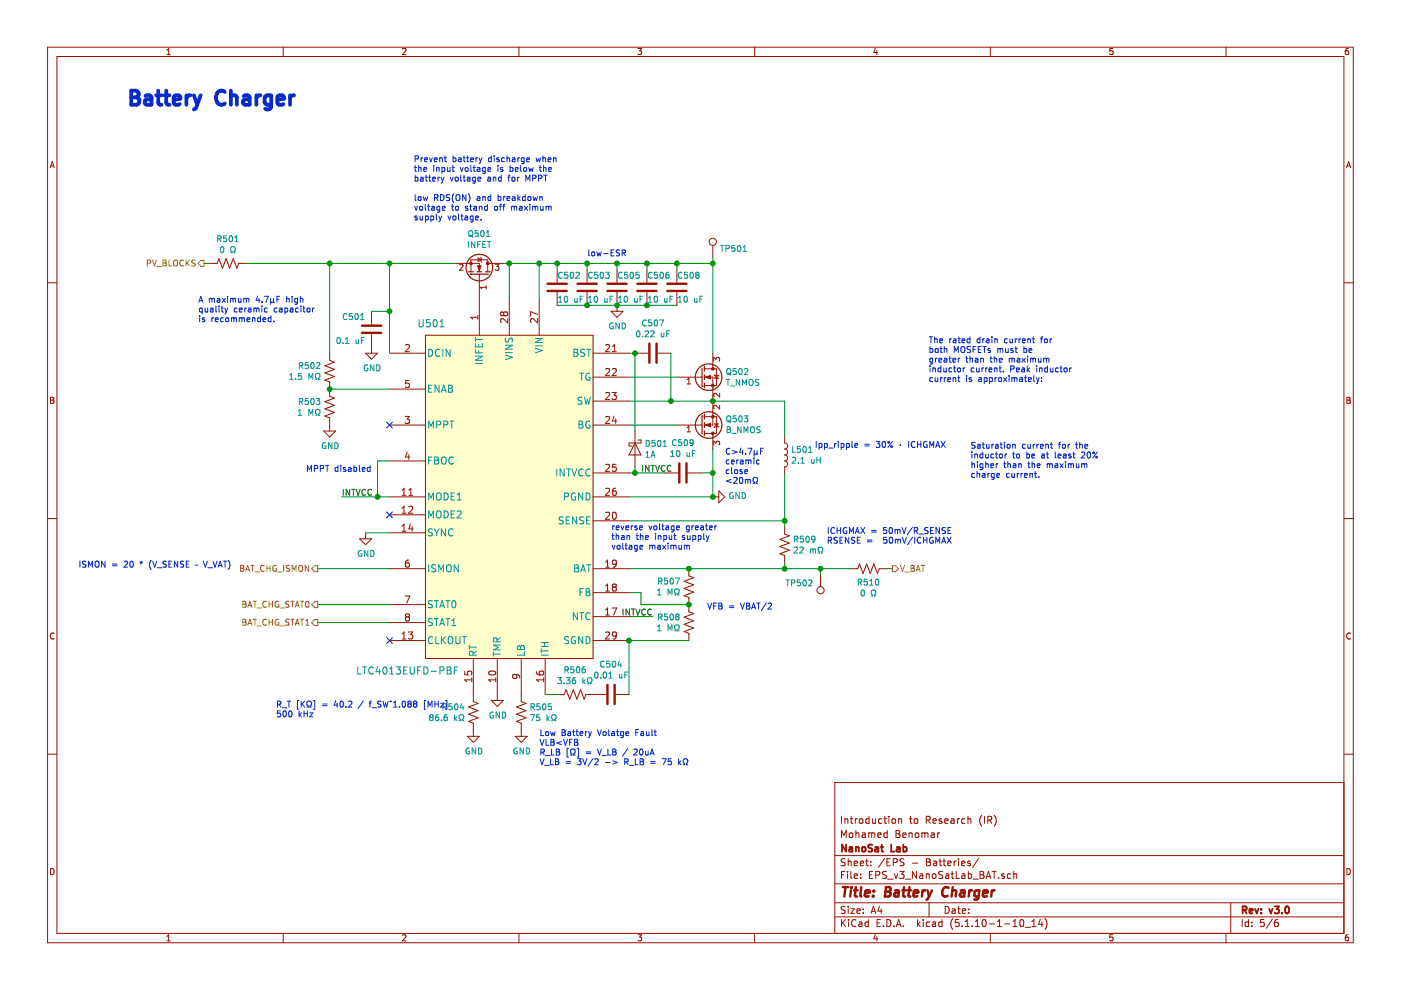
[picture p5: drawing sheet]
<svg xmlns="http://www.w3.org/2000/svg" width="297mm" height="210mm" viewBox="0 0 297 210" stroke-linecap="round" stroke-linejoin="round" font-family="sans-serif">
<path d="M.1 0h297v209.9h-297z" fill-rule="evenodd" fill="#fff" stroke="#fff" stroke-width=".21"/>
<g fill="none" stroke="#981200" stroke-width=".21">
<path d="M10.1 10h276.8v189.9h-276.8zM12.1 12h272.8v185.9h-272.8zM35.4 11.6h.7M35.4 10.6l.4-.3v1.3M60 10v2M85.3 10.4l.5-.1 .3 .3-.8 1h.8M110 10v2M135.3 10.3h.8l-.5 .5 .4 .1v.5l-.2 .2-.5-.2M160 10v2M185.6 10.2l-.3 .9h.8M185.9 10.7v.9M210 10v2"/>
<path d="M235.9 10.3h-.6v.6l.6-.1v.6l-.1 .2-.5-.2M259.9 10v2M285.9 10.3h-.4l-.2 .3-.1 .7 .3 .3 .4-.2v-.6h-.4l-.3 .2M10.6 35.6l.5-1.3 .4 1.3M10.7 35.2h.7M285.5 35.6l.4-1.3 .5 1.3M285.6 35.2h.6M10.1 60h2M44.5 55.8h1.5l.4-1 .8 2.1 .7-2.1 .8 2.1 .8-2.1 .7 2.1 .4-1.1h1.5M96.6 55.8h5v1.8M97.4 56.2l.5-.2 .3 .4-.8 .9h.8M99.9 57.6v-2.5h3.5v2.5"/>
<path d="M101.4 54.7l.6 .4-.6 .4zM101.6 58.1v13M101.9 54.6l.2 1M103.4 55.8h3.3M105 56h.8l-.4 .5 .3 .1 .1 .5-.3 .2-.5-.1M118.1 57.1v2.8M124.5 57.1v2.8M130.8 57.1v2.8M137.2 57.1v2.8M143.5 57.1v2.8M151.1 52v2.6M284.9 60h2"/>
<path d="M69.9 74.9v1.5l1 .4-2 .8 2 .7-2 .8 2 .7-2 .8 1 .4v3l1 .4-2 .8 2 .7-2 .8 2 .8-2 .7 1 .4v2.8M77.5 74.9h2.5l-1.2 1.3zM78.8 66v2.8M78.8 70.8v4.1M82.6 74.9h7.6M86 73.2l.5-.1 .3 .1v.3l-.9 1.1h.9M90.2 71.1h35.5v68.5h-35.5zM101.3 66.8v.9M101.3 67.3h-1.5l.4 .4M103.1 60.5v.8M103.1 60.9h-1.3l.4 .4M106.8 66.4l-.3-.3-.4 .3v.3l.3 .3 .4-.3"/>
<path d="M106.8 66.4l.3-.3 .4 .1 .1 .2v.4l-.3 .2h-.2l-.3-.3M106.8 66.4v.3M107.6 67.6v.9l-1-.9-.5 .2 .2 .6M108 63.5v7.6M114 67.6v.9l-1.1-.9-.4 .2 .1 .6M114 66.7l-1.5-.6v.9M114.3 63.5v7.6M118.1 61.9v2.8M124.5 61.9v2.8M125.7 74.9h7.7M125.7 80h7.7M128.4 73.2l.6-.1 .2 .4-.9 1.1h.9"/>
<path d="M128.4 78.3l.6-.2 .2 .5-.9 1h.9M129.6 66h2.5l-1.3 1.3zM129.8 78.3l.6-.2 .2 .2 .1 .3-.9 1h.9M129.8 74.6h.9M129.8 73.5l.5-.4v1.5M130.8 61.9v4.1M134.6 74.9h2.8M137.2 61.9v2.8M139.5 74.9h2.7M143.5 80h5.3M143.5 61.9v2.8M149.4 80h1.7v10.1h-1.7"/>
<path d="M149.4 78.2h2.5v3.5h-2.5M151.1 74.9v3.3M151.3 76.6v-.8l.5 .4 .1-.3 .4-.1 .3 .2-.2 .6M151.4 79.5l1 .2M151.9 79.6l.4 .6h-.8zM10.7 84.2h.5l.2 .3-.2 .3 .3 .3-.3 .4h-.5zM10.7 84.8h.5M68.6 91.4h2.6l-1.3 1.3zM82.6 90.1h7.6M82.6 97.7h7.6M82.6 82.5h7.6M85.9 88.3h.9l-.5 .5 .5 .2v.6l-.3 .2-.6-.2"/>
<path d="M86.3 95.8l-.3 1.1h.9M86.7 96.4v1M86.8 80.7h-.8v.7l.2-.2 .5 .1 .1 .7-.3 .2-.5-.2M125.7 90.1h7.7M125.7 85h7.7M128.4 83.3l.6-.1 .2 .4-.9 1.1h.9M128.4 88.4l.6-.1 .2 .4-.9 1.1h.9M128.4 98.6l.6-.2 .2 .5-.9 1h.9M129.8 83.2h.9l-.5 .6 .4 .1v.7l-.2 .1-.6-.1M130.2 88.2l-.4 1.1h.9M130.5 88.8v1M130.6 98.4h-.7l-.1 .8 .2-.2 .5 .1 .1 .7-.2 .1-.6-.1"/>
<path d="M134.6 91.4v7.6M134.6 93.9l1.3 2.6h-2.5zM135.3 93.3h.6v.6h-2.5v.7h.6M143.5 90.1h5.3M145.7 91.6h.7M145.7 80.5l.4-.4v1.3M145.7 90.7l.4-.4v1.3M145.7 81.4h.7M149.4 88.3h2.5v3.6h-2.5M151.1 91.9v3.3M151.3 94.3v-.8l.5 .5 .1-.4 .4-.1 .3 .3-.2 .5M151.5 89.9h.8l-.4 .6z"/>
<path d="M152.4 90.4l-1 .2M152.6 85.9v.8l-.9-.8-.4 .3 .1 .5M152.6 83.4v.8l-.9-.8-.4 .2 .1 .5M166.4 92.7v1.2a.63 .63 0 0 1 .6 .7 .63 .63 0 0 1-.6 .6 .63 .63 0 0 1 .6 .6 .63 .63 0 0 1-.6 .7 .63 .63 0 0 1 .6 .6 .63 .63 0 0 1-.6 .6 .63 .63 0 0 1 .6 .7 .63 .63 0 0 1-.6 .6v1.3M285.6 84.2h.4l.3 .3-.3 .3 .3 .3-.2 .4h-.5zM285.6 84.8h.4M10.1 109.9h2M76.2 114.2h2.6l-1.3 1.3zM77.5 113v1.2M82.6 105.4h7.6M82.6 109.2h7.6M82.6 113h7.6"/>
<path d="M85.3 105h.8M85.3 104l.4-.5v1.5M85.3 107.8l.4-.5v1.5M85.3 111.6l.4-.5v1.5M85.3 108.8h.8M85.3 112.6h.8M86.7 105h.8M86.7 104l.4-.5v1.5M86.7 107.5l.5-.2 .3 .2v.3l-.9 1h.9M86.7 118.8h-.5a1.01 1.01 0 0 0 0 1.5l.6-.2v-.6l-.6-.2-.2 .3M87 111.1l-.3 1h.9M87.4 111.6v1"/>
<path d="M125.7 100.3h7.7M125.7 105.4h7.7M125.7 110.4h7.7M128.4 103.6l.6-.1 .2 .5-.9 1h.9M128.4 119.2l.4-.4v1.5M128.4 108.7l.6-.1 .2 .4-.9 1.1h.9M130 108.7l.2-.1a.81 .81 0 0 1 .5 .7 .81 .81 0 0 1-.5 .8l-.2-.2-.2-.4zM130.5 103.5l-.5 .1-.2 1.1 .3 .3 .5-.1-.1-.7-.4-.1-.3 .3M130.7 119.4l-.3 .3h-.3l-.3-.3v-.4l.3-.2h.4l.2 .2a1 1 0 0 1-.3 1.2l-.4 .1M141 100.3h2.8M145.8 100.3h2.8M151.1 105.4h1.3"/>
<path d="M152.4 104.1l1.3 1.3-1.3 1.2zM166.4 111.7v1.5l1 .4-2.1 .8 2.1 .7-2.1 .8 2.1 .7-2.1 .8 1.1 .4v1.5M284.9 109.9h2M11.5 134.3a.58 .58 0 0 0-.8 .5 .58 .58 0 0 0 .8 .6M82.6 120.6h7.6M82.6 135.8h7.6M82.6 128.2h7.6M82.6 132h7.6M85.3 134.4l.4-.4v1.5M85.3 135.5h.8M85.9 126.4h1l-.7 1.5M86.2 130.8l-.2-.3 .2-.3 .6 .1v.4l-.3 .1"/>
<path d="M86.2 130.8l-.2 .3v.4l.2 .2 .5-.1 .1-.2v-.4l-.3-.2M86.2 130.8h.3M86.6 134h.9l-.5 .5 .5 .2v.6l-.3 .2-.6-.2M100.4 139.6v9.2l1 .3-2.1 .8 2.1 .8-2.1 .7 2.1 .8-2.1 .7 1.1 .4v2.8M105.4 139.6v8.9M110.5 139.6v9.2l1 .3-2 .8 2 .8-2 .7 2 .8-2 .7 1 .4v2.8M115.6 139.6v7.6M125.7 120.6h7.7M125.7 135.8h7.7M125.7 130.7h7.7M125.7 125.7h7.7M128.4 134.1l.6-.1 .2 .4-.9 1.1h.9"/>
<path d="M128.4 130.4h.8M128.4 124.3l.4-.5v1.5M128.4 129.3l.4-.4v1.5M128.4 125.3h.8M128.4 120.3h.8M129.8 128.9h.9l-.6 1.5M130.1 124.5l-.3 .2v.3l.3 .3h.4l.2-.3-.1-.4-.2-.1M130.1 124.5l-.3-.3 .3-.4 .5 .2v.3l-.2 .2M130.1 124.5h.3M130.7 134.6l-.3 .3h-.3l-.3-.3v-.3l.3-.3 .4 .1 .2 .2a1 1 0 0 1-.3 1.1l-.4 .1M146.1 120.6v1.5l1 .4-2.1 .7 2.1 .8-2.1 .8 2.1 .7-2.1 .8 1.1 .4v3l1 .4-2.1 .8 2.1 .7-2.1 .8 2.1 .7-2.1 .8 1.1 .4v1.5M174 121.9v2.5"/>
<path d="M180.3 120.6h1.5l.4-1 .8 2 .7-2 .8 2 .8-2 .7 2 .4-1h1.5M286.3 134.3a.58 .58 0 0 0-.8 .5 .58 .58 0 0 0 .8 .6M10.1 159.9h2M98.5 142.3v.7l.7 .1-.1-.2 .1-.5 .7-.1 .1 .3-.1 .5M99.1 156.1h2.5l-1.2 1.3zM100 144.1h-1.5l.5 .4M100 143.7v.8M103.7 142.4a.83 .83 0 0 1 1.4 .4 .85 .85 0 0 1-1.5-.2zM104.2 148.5h2.5l-1.3 1.3zM105.1 143.7v.8M105.1 144.1h-1.5l.4 .4M109.2 156.1h2.6l-1.3 1.3z"/>
<path d="M109.3 143l.3 .3v.3l-.3 .2h-.5l-.1-.2v-.3l.3-.3a1 1 0 0 1 1.1 .3l.1 .4M113.8 142.4l.1 .5 1.1 .2 .3-.3-.2-.5-.7 .1-.1 .4 .3 .3M115.3 144.1h-1.5l.4 .4M115.3 143.7v.8M118.1 147.2h1.6l.3-1 .8 2.1 .8-2.1 .7 2.1 .8-2.1 .7 2.1 .4-1.1h4.3M130.6 147.2h2.8M284.9 159.9h2M178.4 173.1v1.5M178.4 177.6v-1.5l.5 1 .5-1v1.5M179.1 173.6v1M179.1 173.7l.2-.1 .4 .1 .1 .9M180.1 176.7l.2-.1 .5 .1v.7l-.2 .2-.5-.2z"/>
<path d="M180.3 173.6h.5M180.5 173.1v1.3l.3 .2M181.3 173.6v1M181.5 176.7l.2-.1 .3 .1 .1 .9M181.5 176.1v1.5M181.8 173.6l-.5 .3M182.3 173.7l.2-.1 .4 .1v.8l-.2 .1-.4-.1zM182.8 176.7h.6l.1 .9M183.5 176.9l-.5 .1-.2 .2 .2 .4 .5-.1M184.2 176.7l.4-.1 .2 .2M184.2 176.6v1M184.3 173.7l-.5-.1-.3 .3 .2 .6h.6"/>
<path d="M184.3 173.1v1.5M184.8 176.8l.2-.2 .4 .1 .1 .9M184.8 176.8v.8M185 173.6v.9l.4 .1 .2-.1M185.6 173.6v1M186.1 177.1l.7-.2-.1-.2-.4-.1-.2 .2 .1 .7h.5M187 173.7l-.5-.1-.2 .3v.6l.2 .1 .5-.1M187.4 173.6h.6M187.6 173.1v1.3l.4 .2M188.1 176.7l-.4-.1-.3 .3 .1 .5 .2 .2 .4-.1M188.1 176.1v1.5M188.5 173.1v.1"/>
<path d="M188.5 173.6v1M189.2 173.7l.2-.1 .4 .1v.8l-.2 .1-.4-.1zM190 176.1h.5l.3 .3-.1 .3-.2 .1 .3 .1v.4l-.3 .3h-.5zM190 176.8h.5M190.5 173.7l.3-.1 .3 .1 .1 .9M190.5 173.6v1M191.4 177.1l.7-.2-.1-.2-.4-.1-.2 .2 .1 .7h.5M192.7 176.7l.3-.1 .3 .1 .1 .9M192.7 176.6v1M192.8 173.6h.6M193 173.1v1.3l.4 .2M193.9 173.7l.2-.1 .4 .1v.8l-.2 .1-.4-.1z"/>
<path d="M194.1 176.7l.2-.1 .4 .1v.7l-.2 .2-.4-.2zM195.5 176.7l.4-.1 .2 .2M195.5 176.6v1M196.1 176.8l.2-.2 .4 .1v.9M196.1 176.8v.8M196.4 173.9l.7-.1 .1-.2-.1-.4-.7-.1v1.5M196.7 173.9l.5 .7M197.5 176.7h.5l.1 .9M197.8 174.1l.7-.2-.1-.2-.4-.1-.2 .2 .1 .7h.5M198.1 176.9l-.5 .1-.2 .2 .2 .4 .5-.1M198.8 176.6v1M199.2 176.6l-.4 .3"/>
<path d="M199.7 173.7l-.4-.1-.2 .2 .1 .2 .5 .1v.4h-.6M200.3 174.1l.7-.2-.1-.2-.4-.1-.2 .2 .1 .7h.5M201.6 173.7h.6l.1 .9M202.3 173.9l-.5 .1-.2 .2 .2 .4 .5-.1M203 173.6v1M203.4 173.6l-.4 .3M204.6 173.7l-.4-.1-.3 .3v.6l.3 .1 .4-.1M205.2 173.7l.2-.1 .4 .1 .1 .9M205.2 173.1v1.5M208.1 172.9a1.71 1.71 0 0 0 0 2.3M208.7 173.1v1.5M209.4 173.9l.8-.1v-.6l-.2-.1h-.6v1.5"/>
<path d="M209.8 173.9l.5 .7M210.8 172.9a1.71 1.71 0 0 1 0 2.3M284.9 165.9h-107.9v32M10.7 184.2a.65 .65 0 0 1 .8 .6 .65 .65 0 0 1-.8 .7zM35.4 198.5l.4-.3v1.3M35.4 199.5h.7M60 197.9v2M85.3 198.3l.5-.1 .3 .3-.8 1h.8M110 197.9v2M135.3 198.2h.8l-.5 .5 .4 .1v.6l-.2 .1-.5-.1M160 197.9v2M177 194.4h107.9"/>
<path d="M177 191.4h107.9M177 187.4h107.9M177 181.4h107.9M178.4 185.5h.5M178.4 195v1.5M178.6 195.6l.7 .9M179.1 184.8h-.7v1.5M179.2 192.2h-.6l-.3 .2 .2 .4 .6 .3v.4l-.2 .2-.6-.1M179.2 182.1h-.6l-.3 .2 .2 .4 .6 .3v.4l-.2 .2-.6-.1M179.3 195l-.9 .8M179.7 184.8v.1M179.7 185.3v1"/>
<path d="M179.8 182.1v1.5M179.8 192.2v.1M179.8 192.7v1M179.8 182.7l.2-.1h.4l.1 1M179.9 195v.1M179.9 195.5v1M180.4 192.7h.8l-.8 1h.8M180.4 184.8v1.3l.2 .2M181.1 185.8l.7-.2v-.3h-.5l-.2 .2 .1 .7h.6M181.1 183.1l.7-.2v-.3h-.5l-.2 .2 .1 .7h.6M181.5 195.1a.59 .59 0 0 0-.8 0 .59 .59 0 0 0-.1 .7 .56 .56 0 0 0 .2 .6 .56 .56 0 0 0 .7-.1M181.7 193.2l.7-.2-.1-.2-.4-.1-.2 .2 .1 .7h.5"/>
<path d="M182.1 195.5h.6l.1 1M182.4 183.1l.7-.2-.1-.3h-.4l-.2 .2 .1 .7h.5M182.5 186.1v.2M182.5 185.3v.2M182.8 195.8l-.5 .1-.3 .2 .3 .4 .5-.1M183 193.5v.2M183 192.8v.1M183.5 182.6h.6M183.7 182.1v1.3l.4 .2M184.1 195.5h-.4l-.3 .2 .1 .6 .2 .2 .4-.1M184.1 195v1.5M184.3 185.5h.5"/>
<path d="M184.6 183.4v.2M184.6 182.6v.2M184.7 193.7l.5-1.5 .5 1.5M184.8 193.2h.8M185 184.8h-.7v1.5h.7M185.6 198.1l-.3 .9h.8M185.7 185.5h.7l.1-.2v-.4l-.2-.1h-.6v1.5M185.9 198.6v.9M186 195.7h.5M186.5 192.1l-.4 1.1h1M186.7 195h-.7v1.5h.7M186.8 192.7v1"/>
<path d="M187.3 196.3v.2M187.5 182l-1.2 1.9M188 184.8h-.6l-.3 .2 .1 .3 .7 .4v.4l-.2 .2-.6-.1M188 195a.76 .76 0 0 1 .9 .7 .76 .76 0 0 1-.9 .8zM188 182.8h.5M188.2 186.4h1.2M188.8 182.1h-.8v1.5h.8M189.4 182.9l.7-.1 .1-.2v-.4l-.2-.1h-.6v1.5M189.5 196.3v.2M189.6 185.3l.4 1 .3-1M190 196.5l.5-1.5 .5 1.5M190.2 196h.7"/>
<path d="M190.8 184.8h.9l-.5 .5 .4 .2v.6l-.2 .2-.6-.2M191.5 196.3v.2M191.7 182.1h-.6l-.3 .2 .1 .3 .6 .3 .2 .2-.1 .3-.2 .2-.6-.1M191.9 186.4h1.2M193.4 183h1.2M194.3 184.8v1.5l-.9-1.5v1.5M194.5 195v1.5M194.7 195.9l.4 .6M195 185.3h.6l.1 1M195.1 195.5l-.6 .5M195.7 185.6l-.8 .3 .3 .4 .5-.1M195.7 195v.1"/>
<path d="M195.7 195.5v1M196.4 185.4l.2-.1h.4v1M196.4 185.3v1M196.4 182.1h.6l.2 .2-.2 .5 .2 .1 .1 .4-.3 .3h-.6zM196.4 182.8h.6M197 191.4v3M197.1 195.5h-.4l-.3 .2v.6l.3 .2 .4-.1M197.7 195.5h.6l.1 1M197.7 185.4l.2-.1 .5 .1v.7l-.2 .2-.5-.2zM197.9 182.6h.6l.1 1M198.4 195.8l-.7 .3 .2 .4 .5-.1M198.6 182.9l-.5 .1-.2 .2 .2 .4 .5-.1"/>
<path d="M199.1 182.6h.6M199.3 182.1v1.3l.4 .2M199.7 195.5h-.4l-.3 .2 .1 .6 .2 .2 .4-.1M199.7 195v1.5M199.9 184.8h-.6l-.2 .1v.4l.6 .3 .2 .4-.3 .3-.6-.1M199.9 182.6h.6M200.1 182.1v1.3l.4 .2M200.4 192.2a.75 .75 0 0 1 .8 .7 .75 .75 0 0 1-.8 .8zM200.5 185.3h.6l.1 1M200.9 183.1l.7-.2v-.3h-.4l-.3 .2 .1 .7h.6M201.2 185.6l-.5 .1-.2 .2 .2 .4 .5-.1M201.6 185.3h.6"/>
<path d="M201.9 184.8v1.3l.3 .2M201.9 192.8h.6v.9M202 194.8a1.71 1.71 0 0 0 0 2.2M202.3 182.6v1M202.5 193l-.5 .1-.2 .2 .2 .4 .5-.1M202.7 184.8v1.5h.7M202.7 182.6l-.4 .3M203 192.7h.6M203.2 182.1v.1M203.2 182.6v1M203.2 192.2v1.3l.4 .2M203.3 195h-.7l-.1 .7 .7-.1 .2 .2-.1 .5-.2 .2-.6-.2"/>
<path d="M203.9 183.1l.7-.2-.1-.3h-.4l-.2 .2v.7h.6M203.9 185.3h.6l.1 1M204 196.3v.2M204 193.2l.7-.2v-.2l-.5-.1-.2 .2 .1 .7h.6M204.6 185.6l-.5 .1-.2 .2 .2 .4 .5-.1M204.6 196.5h.9M204.6 195.4l.5-.4v1.5M205.3 185.3h.4l.3 .2-.1 .6-.2 .2-.4-.1M205.3 184.8v1.5M205.4 193.5v.2M205.4 192.8v.1M205.7 182.6h-.3l-.2 .2v.2l.5 .1v.4h-.5"/>
<path d="M206.1 196.3v.2M206.3 186.4h1.1M206.8 196.5h.8M206.8 195.4l.4-.4v1.5M207.5 182l-1.3 1.9M207.8 185.5h.5M207.8 184.8h.5l.3 .2-.3 .5 .3 .1 .1 .4-.3 .3h-.6zM208.4 195h.2a.8 .8 0 0 1 .5 .7 .8 .8 0 0 1-.5 .8 1 1 0 0 1-.2-1.5zM209.1 186.3l.5-1.5 .5 1.5M209.2 185.8h.7M209.7 195.9h1.2M210 197.9v2"/>
<path d="M210.4 184.8h.8M210.8 184.8v1.5M211.5 196.5h.9M211.5 195.4l.4-.4v1.5M211.7 186.1v.2M212.9 185.3h-.3l-.2 .2v.2l.5 .1v.4h-.5M213 195.9h1.1M214.3 185.3h-.4l-.3 .2v.6l.3 .2 .4-.1M214.8 196.5h.8M214.8 195.4l.4-.4v1.5M214.9 185.4l.2-.1h.4l.1 1M214.9 184.8v1.5"/>
<path d="M216.3 195.1l.4-.1a.85 .85 0 0 1-.1 1.5l-.3-.2-.1-.4zM217.4 196.6h1.1M218.8 196.5h.8M218.8 195.4l.4-.4v1.5M220.6 194.9l-.4 1.1h.9M220.9 195.5v1M221.5 194.8a1.71 1.71 0 0 1 0 2.2M235.9 198.2h-.6v.6l.6-.1v.7l-.1 .1-.5-.1M259.9 197.9v2M260.9 191.4v6.5M263.4 195v1.5M264.7 195.5h-.4l-.3 .2 .1 .7h.6"/>
<path d="M264.7 195v1.5M265.4 196.3v.2M265.4 195.5v.2M268 195h-.7l-.1 .7 .7-.1 .2 .2-.1 .5-.2 .2-.6-.2M269.8 194.9l-1.3 1.9M270.9 195h-.4a.96 .96 0 0 0 0 1.5l.5-.2 .1-.5-.3-.3-.5 .1-.1 .2M285.6 184.2a.65 .65 0 0 1 .7 .6 .65 .65 0 0 1-.7 .7zM285.9 198.2h-.4l-.2 .3-.1 .7 .3 .3 .4-.1v-.7h-.4l-.3 .2"/>
<circle cx="151.1" cy="51.3" r=".76"/>
<circle cx="174" cy="125.2" r=".76"/>
</g>
<g fill="none" stroke="#981200" stroke-width=".38">
<path d="M179.4 179.1v1.5l-.9-1.5v1.5M180.1 179.7h.6v.9M180.7 179.9l-.7 .3 .2 .4 .5-.1M181.5 179.7l.2-.1 .3 .1 .1 .9M181.5 179.6v1M182.8 179.7l.2-.1 .4 .1v.7l-.2 .2-.4-.2zM184.9 179.1h-.5l-.3 .2 .1 .4 .6 .2 .1 .2v.3l-.2 .2-.6-.1M185.6 179.7h.6v.9M186.2 179.9l-.5 .1-.2 .2 .2 .4 .5-.1M186.7 179.6h.6M186.9 179.1v1.3l.4 .2M189 179.1v1.5h.7"/>
<path d="M190.1 179.7h.6l.1 .9M190.8 179.9l-.5 .1-.2 .2 .2 .4 .5-.1M191.5 179.7l.4-.1 .3 .3v.5l-.3 .2-.4-.1M191.5 179.1v1.5M263.5 193l.7-.1 .1-.2-.1-.4-.2-.1h-.5v1.5M263.8 193l.5 .7M264.9 193.2l.7-.2-.1-.2-.4-.1-.2 .2 .1 .7h.5M266.1 192.7l.4 1 .3-1M267.4 193.5v.2M267.4 192.8v.1M269.1 192.7l.4 1 .3-1M270.2 192.2h1l-.5 .6 .4 .1v.6l-.2 .2-.7-.2"/>
<path d="M271.8 193.5v.2M272.6 192.3l.2-.1a.8 .8 0 0 1 .5 .7 .8 .8 0 0 1-.5 .8l-.4-.6z"/>
</g>
<g fill="none" stroke="#981200" stroke-width=".51">
<path d="M76.7 69h4.1M76.7 70.6h4.1M116.1 61.7h4.1M116.1 60.2h4.1M122.4 61.7h4.1M122.4 60.2h4.1M128.8 61.7h4.1M128.8 60.2h4.1M135.1 61.7h4.1M135.1 60.2h4.1M137.7 72.9v4M139.2 72.9v4"/>
<path d="M141.5 61.7h4M141.5 60.2h4M144 98.2v4.1M145.5 98.2v4.1M128.8 145.2v4.1M130.3 145.2v4.1M178.7 188.1h1.1M179.3 188.1l-.3 2M180.4 188.8l-.2 1.3M180.5 188.1v.2M180.5 188.1l.1 .1-.1 .1M181.1 188.8h.7"/>
<path d="M181.5 188.1l-.3 1.7 .1 .2 .4 .1M182.6 188.1l-.2 1.7 .2 .3M183.4 189.4l1-.2-.1-.4h-.5l-.4 .2v1h.8M185.1 189.9v.2M185.3 188.8l.1 .1-.2 .1M185.3 188.8l-.1 .2M187.7 189h.7M187.9 188.1h.6l.3 .2v.4l-.4 .3 .3 .1a.56 .56 0 0 1-.3 1h-.8zM189.8 188.8h.7v1.3M190.6 189.2l-.7 .1a.4 .4 0 0 0-.3 .4 .4 .4 0 0 0 .2 .4l.7-.1M191.3 188.8h.8M191.7 188.1l-.2 1.7v.2l.4 .1"/>
<path d="M192.5 188.8h.7M192.8 188.1l-.2 1.7 .1 .2 .3 .1M193.7 189.4l1-.2-.1-.4h-.5l-.3 .2-.1 1h.8M195.6 188.8l-.1 1.3M196.2 188.8h-.4l-.2 .3M196.6 188.8l.4 1.3M197 190.1l-.3 .5-.3 .2M197.6 188.8l-.6 1.3M201.1 188.3a.88 .88 0 0 0-1 0 .88 .88 0 0 0-.4 .9 .71 .71 0 0 0 .4 .8 .71 .71 0 0 0 .8-.1M201.9 188.9l.3-.1h.5l-.1 1.3M202 188.1l-.3 2M203.7 188.8h.8l-.1 1.3"/>
<path d="M204.5 189.2l-.6 .1a.4 .4 0 0 0-.4 .4 .4 .4 0 0 0 .3 .4l.6-.1M205.5 188.8l-.1 1.3M206.1 188.8h-.4l-.2 .3M207.6 188.8h-.5l-.4 .1-.1 .8 .3 .4 .6-.1M207.6 188.8l-.3 1.8a.53 .53 0 0 1-.8 .1M208.4 189.4l1-.2-.1-.4h-.7l-.2 1 .2 .3 .6-.1M210.3 188.8l-.1 1.3M210.9 188.8h-.4l-.2 .3"/>
</g>
<g fill="none" stroke="#009596" stroke-width=".21">
<path d="M46.2 50.6h.6l.1-.2-.1-.3-.6-.1v1.3M46.5 50.6l.4 .7M46.8 52.4l.2-.1a.69 .69 0 0 1 .5 .6 .69 .69 0 0 1-.5 .7l-.3-.5zM48 50h-.6v.6l.2-.1 .4 .1v.5l-.1 .2-.5-.2M48.7 50.1l.2-.1a.67 .67 0 0 1 .4 .6 .67 .67 0 0 1-.4 .7l-.3-.5zM48.9 53.6h.3v-.3a.55 .55 0 0 1-.3-.8 .55 .55 0 0 1 .9 0l.1 .5-.3 .6h.3M49.8 51.3h.7M49.8 50.3l.3-.3v1.3M99.3 51.2v1.3M99.4 49.1l.3-.2a.45 .45 0 0 1 .5 .4l-.1 .8h-.5a.92 .92 0 0 1-.2-1zM99.6 49.9l.5 .2M100.1 50.1l.2 .2"/>
<path d="M100.7 51.2v1.3l-.7-1.3v1.3M101.3 51.8h.4M101.4 48.9h-.6l-.1 .6 .2-.1 .4 .1 .1 .5-.2 .2-.5-.2M101.9 51.2h-.6v1.3M102 49l.2-.1a.67 .67 0 0 1 .5 .6 .67 .67 0 0 1-.5 .7l-.3-.5zM102.4 51.8h.4M103 51.2h-.6v1.3h.6M103.1 50.2h.8M103.1 49.2l.4-.3v1.3M103.3 51.2h.8M103.7 51.2v1.3M119.2 57.9a.56 .56 0 0 0-.7 0 .56 .56 0 0 0 0 .8l.3 .3 .4-.1"/>
<path d="M120.4 57.7h-.6l-.1 .6 .2-.1 .5 .1v.6l-.2 .1-.5-.1M121 57.9l.2-.2a.67 .67 0 0 1 .4 .7 .67 .67 0 0 1-.4 .6l-.3-.5zM122.1 57.9l.5-.2 .2 .4-.8 .9h.8M125.6 57.9a.56 .56 0 0 0-.8 0 .56 .56 0 0 0 0 .8l.4 .3 .4-.1M126.7 57.7h-.6l-.1 .6 .2-.1 .5 .1v.6l-.2 .1-.5-.1M127.4 57.9l.1-.2a.67 .67 0 0 1 .5 .7 .67 .67 0 0 1-.5 .6l-.3-.5zM128.4 57.7h.8l-.4 .5 .3 .1v.6h-.7M131.9 57.9a.56 .56 0 0 0-.7 0 .56 .56 0 0 0 0 .8l.3 .3 .4-.1M133.1 57.7h-.7v.6l.2-.1 .5 .1v.6l-.2 .1-.5-.1M133.7 57.9l.2-.2a.67 .67 0 0 1 .4 .7 .67 .67 0 0 1-.4 .6l-.3-.5zM135.5 57.7h-.6l-.1 .6 .2-.1 .4 .1 .1 .6-.2 .1-.5-.1M138.3 57.9a.56 .56 0 0 0-.8 0 .56 .56 0 0 0 0 .8l.4 .3 .4-.1"/>
<path d="M139.4 57.7h-.6l-.1 .6 .2-.1 .5 .1v.6l-.2 .1-.5-.1M140.1 57.9l.1-.2a.67 .67 0 0 1 .5 .7 .67 .67 0 0 1-.5 .6l-.3-.5zM141.8 57.7l-.4 .1-.2 .5v.6h.6v-.6l-.4-.1-.2 .3M144.6 57.9a.56 .56 0 0 0-.7 0 .56 .56 0 0 0 0 .8l.3 .3 .4-.1M145.7 57.7h-.6v.6l.2-.1 .4 .1v.6l-.1 .1-.5-.1M146.4 57.9l.2-.2a.67 .67 0 0 1 .4 .7 .67 .67 0 0 1-.4 .6l-.3-.5zM147.7 58.3l-.2 .2v.3l.2 .2 .4-.1 .1-.1v-.4l-.2-.1M147.7 58.3l-.2-.3 .2-.3 .5 .2v.3l-.2 .1M147.7 58.3h.3M152.8 52h.7M153.1 52v1.3M153.9 52.7l.6-.1 .2-.1-.1-.3-.7-.2v1.3"/>
<path d="M155.8 52h-.6l-.1 .6 .2-.1 .5 .1v.6l-.2 .1-.5-.1M156.5 52.2l.1-.2a.67 .67 0 0 1 .5 .7 .67 .67 0 0 1-.5 .6l-.3-.5zM157.6 53.3h.7M157.6 52.4l.3-.4v1.3M61.4 79.5l.4-.3v1.2M63.5 77.5h.6l.1-.2-.1-.3-.6-.1v1.2M63.8 77.5l.4 .6M63.9 79.2h-.6l-.1 .6 .2-.1h.5v.6l-.2 .1-.5-.1M65.4 76.9h-.7v.6l.2-.1 .5 .1v.5l-.2 .1-.5-.1M66 77l.2-.1a.67 .67 0 0 1 .4 .6 .67 .67 0 0 1-.4 .6l-.3-.4zM67.1 77l.5-.1 .2 .3-.8 .9h.8M71.5 71.7l.2-.1a.67 .67 0 0 1 .5 .6 .67 .67 0 0 1-.5 .6l-.3-.5z"/>
<path d="M72.7 72.7v.1M73.2 72.8h.8M73.2 71.9l.4-.3v1.2M73.6 66.6a.56 .56 0 0 0-.8 .1 .56 .56 0 0 0 0 .7l.4 .4 .4-.2M74.7 66.5h-.6l-.1 .6 .2-.1 .5 .1v.5l-.2 .2-.5-.2M75.4 66.6l.1-.1a.67 .67 0 0 1 .5 .6 .67 .67 0 0 1-.5 .7l-.3-.5zM75.5 72v.8l.5-.1M76 72v.8M76.4 67.8h.8M76.4 66.8l.4-.3v1.3M76.6 72.2h.5M77.2 71.6h-.6v1.2"/>
<path d="M77.9 77.4a.59 .59 0 0 0-.7 .6 .59 .59 0 0 0 .7 .6l.1-.5h-.3M79.3 77.4v1.2l-.8-1.2v1.2M79.9 77.4a.64 .64 0 0 1 .7 .6 .64 .64 0 0 1-.7 .6zM88.9 67.8v1.2l.2 .3h.3l.3-.3v-1.2M90.9 74a.75 .75 0 0 1 .8 .8 .75 .75 0 0 1-.8 .7zM91.2 67.8h-.7l-.1 .7 .7-.1 .1 .2v.6l-.2 .1-.6-.1M92 67.9l.2-.1a.81 .81 0 0 1 .5 .7 .81 .81 0 0 1-.5 .8l-.4-.6zM93.2 74.2a.59 .59 0 0 0-.7 0 .59 .59 0 0 0-.2 .7 .56 .56 0 0 0 .3 .6 .56 .56 0 0 0 .6-.1M93.3 69.3h.8M93.3 68.2l.4-.4v1.5M93.9 74v1.5M95.4 74v1.5l-.8-1.5v1.5"/>
<path d="M100.8 71.5v.9M100.8 72.8v.7h1.5v-.7M100.8 74.1v.7h1.5M100.8 77.1h1.5M100.8 75.5h1.5l-1.5 .9h1.5M100.8 72h1.5M101.5 73v.5M101.5 74.3v.5M107.1 73.2h1.5l-1.5 .8h1.5M107.1 74.8h1.5M107.1 75.2l1.5 .6-1.5 .5M107.2 71.7l-.1 .5 .2 .3h.4l.3-.7 .4-.1 .2 .3v.5"/>
<path d="M113.5 73.8l1.5 .5-1.5 .5M113.5 73.3h1.5M113.5 71.8h1.5l-1.5 .8h1.5M118.4 64.1h.7M118.4 63.2l.4-.4v1.3M119.8 62.9l.1-.1a.67 .67 0 0 1 .5 .6 .67 .67 0 0 1-.5 .7l-.3-.5zM121.7 74h.5l.3 .3-.1 .3-.2 .2h.2l.1 .5-.2 .2h-.6zM121.7 74.8h.5M121.9 63.2v.8l.5-.1M122.4 63.2v.9M122.9 79.1h.9M123 63.4h.4"/>
<path d="M123.3 79.1v1.5M123.6 62.8h-.6v1.3M124 74.1l-.6-.1-.3 .3 .1 .3 .7 .4v.4l-.2 .1h-.6M124.4 74h.9M124.8 64.1h.7M124.8 63.2l.3-.4v1.3M124.8 74v1.5M125 79.2a.69 .69 0 0 0-.8 .7 .69 .69 0 0 0 .8 .6l.1-.5h-.3M126.1 62.9l.2-.1a.67 .67 0 0 1 .4 .6 .67 .67 0 0 1-.4 .7l-.3-.5zM128.2 63.2l.1 .8 .4-.1M128.7 63.2v.9M129.3 63.4h.5"/>
<path d="M130 68.5a.59 .59 0 0 0-.8 .6 .59 .59 0 0 0 .8 .6v-.5h-.2M130 62.8h-.7v1.3M131.1 64.1h.7M131.1 63.2l.4-.4v1.3M131.3 68.5v1.2l-.7-1.2v1.2M131.9 68.5a.64 .64 0 0 1 .7 .6 .64 .64 0 0 1-.7 .6zM132.4 62.9l.2-.1a.67 .67 0 0 1 .5 .6 .67 .67 0 0 1-.5 .7l-.3-.5zM134.6 63.2v.8l.5-.1M135.1 70.3l.2-.2a.69 .69 0 0 1 .4 .7 .69 .69 0 0 1-.4 .6l-.3-.5zM135.1 63.2v.9M135.7 63.4h.4M136.2 71.3v.1"/>
<path d="M136.3 62.8h-.6v1.3M136.8 70.3l.4-.2 .3 .4-.8 .9h.8M137 68a.56 .56 0 0 0-.7 0 .56 .56 0 0 0 0 .8l.3 .3 .4-.1M137.4 64.1h.8M137.4 63.2l.4-.4v1.3M138 70.3l.5-.2 .2 .4-.8 .9h.8M138.2 67.8h-.7v.6l.2-.1 .5 .1v.6l-.2 .1-.5-.1M138.8 62.9l.2-.1a.67 .67 0 0 1 .4 .6 .67 .67 0 0 1-.4 .7l-.3-.5zM138.8 68l.2-.2a.67 .67 0 0 1 .4 .7 .67 .67 0 0 1-.4 .6l-.3-.5zM139.8 67.8h.9l-.6 1.3M140.2 70.6l.1 .8 .4-.1M140.7 70.6v.8"/>
<path d="M140.9 63.2v.8l.5-.1M141.4 70.7h.4M141.4 63.2v.9M142 70.1h-.6v1.3M142 63.4h.5M142.7 62.8h-.7v1.3M143.8 63.2l.4-.4v1.3M143.8 64.1h.7M145.1 62.9l.2-.1a.67 .67 0 0 1 .5 .6 .67 .67 0 0 1-.5 .7l-.3-.5zM147.2 63.2l.1 .8 .5-.1M147.8 63.2v.9M148.4 63.4h.4"/>
<path d="M149 62.8h-.6v1.3M154.2 78.3l.2-.2a.45 .45 0 0 1 .5 .5l-.1 .8h-.5a.92 .92 0 0 1-.1-1.1zM154.3 79.1l.5 .3M154.8 79.4l.2 .1M156.1 78.1h-.6l-.1 .6 .2-.1 .4 .1 .1 .6-.2 .1-.5-.1M156.7 78.3l.2-.2a.67 .67 0 0 1 .5 .7 .67 .67 0 0 1-.5 .6l-.3-.5zM157.8 78.3l.5-.2 .3 .4-.8 .9h.8M61.4 80.4h.8M62.7 80.3v.1M63.2 88.1h.8M63.2 87.1l.4-.3v1.3M63.5 85.1h.6l.1-.2-.1-.3-.6-.1v1.3"/>
<path d="M63.8 85.1l.4 .7M65.4 84.5h-.7v.6l.2-.1 .5 .1v.5l-.2 .2-.5-.2M65.5 80.4v-1.2l.4 .9 .4-.9v1.2M65.5 88.1v-1.3l.4 .9 .4-.9v1.3M66 84.6l.2-.1a.67 .67 0 0 1 .4 .6 .67 .67 0 0 1-.4 .7l-.3-.5zM66.9 80.4h.3v-.2a.54 .54 0 0 1-.3-.7 .54 .54 0 0 1 .8-.2l.1 .5-.3 .6h.3M66.9 88.1h.3v-.3a.54 .54 0 0 1-.3-.7 .54 .54 0 0 1 .8-.2l.1 .6-.3 .6h.3M67 84.5h.8l-.4 .5 .4 .1-.1 .6-.7-.1M69 93.9a.59 .59 0 0 0-.7 .6 .59 .59 0 0 0 .7 .6l.1-.5h-.2M70.4 93.9v1.2l-.8-1.2v1.2M71 93.9a.64 .64 0 0 1 .7 .6 .64 .64 0 0 1-.7 .6zM90.9 97.6h.5"/>
<path d="M90.9 90.8v-1.5l.5 1 .5-1v1.5M90.9 82.4h.5M91.6 81.7h-.7v1.5h.7M91.6 96.9h-.7v1.5M92.2 97.6h.5M92.2 96.9h.5l.2 .3-.2 .4 .2 .2 .1 .3-.3 .3h-.5zM92.6 90.1l.7-.1 .2-.2-.1-.4-.3-.1h-.5v1.5M93.1 81.7v1.5l-.9-1.5v1.5M93.6 83.2l.5-1.5 .5 1.5M93.7 97.1l.2-.2a.53 .53 0 0 1 .7 .5v.5a.51 .51 0 0 1-.8 .4 1.05 1.05 0 0 1-.1-1.2zM93.7 82.7h.7M94.1 90.1l.7-.1 .2-.2-.1-.4-.3-.1h-.5v1.5"/>
<path d="M95.1 81.7h.5l.3 .2-.3 .5 .3 .1v.4l-.2 .3h-.6zM95.1 82.4h.5M95.4 89.3h.8M95.8 89.3v1.5M96.1 97a.71 .71 0 0 0-1 .5 .71 .71 0 0 0 .7 .9l.3-.1M118.1 99.4v1.5M119.6 99.4v1.5l-.8-1.5v1.5M120.1 99.4h.9M120.5 99.4v1.5M121.3 99.4l.5 1.5 .5-1.5M122.8 89.3h.5l.2 .3v.3l-.2 .1 .2 .1 .1 .4-.3 .3h-.5zM122.8 90h.5"/>
<path d="M123.4 84.3l-.6-.1-.3 .3 .1 .3 .7 .3v.5l-.2 .1-.6-.1M123.6 99.6a.59 .59 0 0 0-.7 0 .59 .59 0 0 0-.2 .7 .56 .56 0 0 0 .3 .6 .56 .56 0 0 0 .6-.1M123.9 84.2l.4 1.5 .3-1.1 .2 1.1 .4-1.5M125 89.4a.69 .69 0 0 0-.8 .6 .69 .69 0 0 0 .8 .7l.1-.6h-.3M125.1 99.6a.59 .59 0 0 0-.7 0 .59 .59 0 0 0-.2 .7 .56 .56 0 0 0 .3 .6 .56 .56 0 0 0 .6-.1M136.9 96.9h.7M136.9 96l.4-.3v1.2M137 93.4a.64 .64 0 0 1 .7 .6 .64 .64 0 0 1-.7 .6zM138 96.9l.4-1.2 .5 1.2M138.1 96.6h.6M138.9 93.4h-.6l-.1 .6 .2-.1 .5 .1v.5l-.2 .1-.5-.1M139.5 93.5l.2-.1a.67 .67 0 0 1 .5 .6 .67 .67 0 0 1-.5 .6l-.3-.4z"/>
<path d="M140.6 94.6h.7M140.6 93.7l.4-.3v1.2M142.2 95.9l.4-.4v1.3M142.2 96.8h.7M143.4 93.3a.56 .56 0 0 0-.8 .1 .56 .56 0 0 0 0 .8l.4 .3 .4-.1M143.5 95.7l.2-.2a.67 .67 0 0 1 .5 .7 .67 .67 0 0 1-.5 .6l-.3-.5zM144.5 93.2h-.6l-.1 .6 .2-.1 .5 .1v.6l-.2 .1-.5-.1M145.2 93.3l.1-.1a.67 .67 0 0 1 .5 .7 .67 .67 0 0 1-.5 .6l-.3-.5zM145.6 96l.1 .7h.5M146.2 96v.8M146.8 96.1h.4M147 93.8l-.3 .2h-.3l-.1-.7 .4-.1 .3 .3-.1 .7-.2 .2-.3 .1"/>
<path d="M147.4 95.5h-.6v1.3M154 80.4h.7M154.2 88.3l.2-.1a.45 .45 0 0 1 .5 .4l-.1 .8h-.5a.92 .92 0 0 1-.1-1.1zM154.2 90.5h.4l.2 .2-.2 .4 .3 .2-.2 .4h-.5zM154.2 91.1h.4M154.3 89.1l.5 .3M154.4 80.4v1.3M154.8 89.4l.2 .2M154.8 81.8h1M155.1 91.9h1M156.1 88.2h-.6l-.1 .6 .2-.2 .4 .1 .1 .6-.2 .1-.5-.1M156.7 88.3l.2-.1a.67 .67 0 0 1 .5 .6 .67 .67 0 0 1-.5 .6l-.3-.4z"/>
<path d="M156.8 80.4v1.3l-.7-1.3v1.3M157.1 90.5v1.2l-.7-1.2v1.2M157.4 81.7v-1.3l.5 1 .4-1v1.3M157.7 91.7v-1.2l.5 .9 .4-.9v1.2M157.8 88.2h.8l-.5 .4 .4 .2 .1 .4-.3 .2-.5-.1M158.9 80.6l.2-.2a.44 .44 0 0 1 .6 .5l-.1 .6-.5 .2-.2-.2zM159.2 90.7l.2-.2a.44 .44 0 0 1 .6 .4l-.1 .7-.5 .1-.2-.1zM160.9 80.5l-.5-.1-.2 .2 .1 .4 .5 .2 .1 .3-.3 .2h-.5M161.2 90.6l-.5-.1-.2 .1 .1 .4 .5 .2 .1 .3-.3 .2h-.5M168 97.1l.5-.2 .2 .4-.8 .9h.8M168.1 94.6v1.3h.6M169.3 98.1v.1"/>
<path d="M169.7 94.6h-.6l-.1 .6 .2-.1 .4 .1 .1 .6-.2 .1-.5-.1M169.8 98.2h.7M169.8 97.3l.4-.4v1.3M170.3 94.8l.2-.2a.67 .67 0 0 1 .5 .7 .67 .67 0 0 1-.5 .6l-.3-.5zM171.4 95.9h.8M171.4 95l.4-.4v1.3M172 97.4l.1 .8 .5-.1M172.6 97.4v.8M173.2 96.9v1.3M173.2 97.6h.7M173.9 96.9v1.3M76.6 116.8a.59 .59 0 0 0-.7 .5 .59 .59 0 0 0 .7 .6l.1-.5h-.2"/>
<path d="M78 116.7v1.3l-.7-1.3v1.3M78.6 116.7a.64 .64 0 0 1 .7 .6 .64 .64 0 0 1-.7 .7zM90.9 106v-1.5l.5 1.1 .5-1.1v1.5M90.9 109.8v-1.5l.5 1.1 .5-1.1v1.5M90.9 119.7v1.5M91.7 112.2l-.6-.1-.3 .3 .1 .4 .7 .3v.4l-.2 .1h-.6M92.1 112.1l.5 .8M92.4 119.8l-.6-.1-.3 .3 .2 .4 .6 .3v.4l-.2 .1h-.6M92.6 112.9v.7M92.7 104.6a.5 .5 0 0 1 .6 0 .5 .5 0 0 1 .2 .4v.5a.51 .51 0 0 1-.5 .5 .51 .51 0 0 1-.5-.5v-.5zM92.7 108.4a.5 .5 0 0 1 .6 0 .5 .5 0 0 1 .2 .4v.5a.51 .51 0 0 1-.5 .5 .51 .51 0 0 1-.5-.5v-.5zM93.1 112.1l-.5 .8"/>
<path d="M94.2 104.5a.76 .76 0 0 1 .8 .8 .76 .76 0 0 1-.8 .7zM94.2 108.3a.76 .76 0 0 1 .8 .8 .76 .76 0 0 1-.8 .7zM94.4 112.1v1.5l-.8-1.5v1.5M94.7 120a.5 .5 0 0 1 .6-.3 .5 .5 0 0 1 .4 .6v.5a.51 .51 0 0 1-.5 .5 .51 .51 0 0 1-.6-.5zM95.7 105.2h.4M95.7 109h.4M96 112.3a.71 .71 0 0 0-1 .5 .71 .71 0 0 0 .7 .8l.3-.1M96.4 104.5h-.7v1.5h.7M96.4 108.3h-.7v1.5h.7M96.9 106h.9M96.9 104.9l.5-.4v1.5M96.9 108.5l.6-.2 .3 .5-.9 1h.9"/>
<path d="M97.2 119.7v1.5l-.9-1.5v1.5M119.4 109.7l-.6-.1-.2 .3 .1 .3 .6 .3v.5l-.2 .1-.5-.1M119.7 105.3l.7-.1 .1-.5-.2-.2h-.6v1.5M120.1 110.3h.4M120.8 109.6h-.7v1.5h.7M121.8 119.7h.5l.3 .3-.3 .5 .3 .1 .1 .4-.3 .2h-.6zM122 104.6a.7 .7 0 0 0-.9 .7 .7 .7 0 0 0 .9 .6v-.5h-.2M122.3 109.6v1.5l-.9-1.5v1.5M123.5 104.5v1.5l-.8-1.5v1.5M123.8 109.7l-.6-.1-.3 .3 .1 .3 .7 .3v.5l-.2 .1-.6-.1M124.3 104.5a.75 .75 0 0 1 .8 .8 .75 .75 0 0 1-.8 .7zM124.4 119.7h.9"/>
<path d="M124.4 110.3h.5M124.8 119.7v1.5M125.1 109.6h-.7v1.5h.7M155.4 104.5a.59 .59 0 0 0-.7 .6 .59 .59 0 0 0 .7 .6l.1-.5h-.3M156.7 104.4v1.3l-.7-1.3v1.3M157.3 104.4a.64 .64 0 0 1 .8 .7 .64 .64 0 0 1-.8 .6zM168.4 116.1l.5-.1 .2 .3-.8 1h.8M168.4 114.3h.7l.1-.2-.1-.3-.7-.1v1.2M168.7 114.3l.5 .6M169.6 116.1l.5-.1 .2 .3-.8 1h.8M170.3 113.7h-.6v.6l.1-.1 .5 .1v.5l-.2 .1-.4-.1M171 113.8l.2-.1a.67 .67 0 0 1 .4 .6 .67 .67 0 0 1-.4 .6l-.3-.4z"/>
<path d="M171.8 116.4v.9M171.8 116.5l.4-.1 .2 .2M172.4 116.6l.2-.2 .3 .1v.8M172.4 116.6v.7M172.8 114.2l-.2 .3-.4-.1-.1-.6 .5-.1 .2 .2-.1 .7-.1 .3h-.4M173.4 117.3h.3v-.3a.55 .55 0 0 1-.2-.8 .55 .55 0 0 1 .9 0v.4l-.3 .7h.3M91.7 127.4h-.6l-.3 .2 .1 .4 .7 .3v.4l-.2 .2-.6-.1M91.7 131.2h-.6l-.3 .2 .1 .4 .7 .3v.4l-.2 .2-.6-.1M91.7 135.1a.59 .59 0 0 0-.7 0 .59 .59 0 0 0-.2 .7 .56 .56 0 0 0 .3 .6 .56 .56 0 0 0 .6-.1M92.1 127.4h.8M92.1 131.2h.8M92.4 135v1.5h.7"/>
<path d="M92.5 127.4v1.5M92.5 131.2v1.5M93 121.2v-1.5l.5 1.1 .5-1.1v1.5M93.2 128.9l.5-1.5 .5 1.5M93.2 132.7l.5-1.5 .5 1.5M93.4 128.4h.7M93.4 132.2h.7M93.6 135v1.5M93.8 135.6l.6 .9M94.4 135l-.8 .8M94.5 127.4h.9M94.5 131.2h.9"/>
<path d="M95 127.4v1.5M95 131.2v1.5M95.1 135.2a.5 .5 0 0 1 .6-.2 .5 .5 0 0 1 .3 .5v.5a.5 .5 0 0 1-.5 .5 .5 .5 0 0 1-.5-.5zM95.8 132.7h.9M95.8 131.6l.4-.4v1.5M95.9 127.5l.2-.1a.8 .8 0 0 1 .6 .7 .8 .8 0 0 1-.6 .8l-.3-.6zM96.7 135v1.2l.2 .3h.3l.3-.3v-1.2M98 135h.9M98.4 135v1.5M99.5 136.8v.8M99.5 137.2h1.5M100.3 138.9l-.1-.7-.2-.1-.4 .1-.1 .7h1.5"/>
<path d="M101 138.1l-.7 .5M104.6 138.3v.8M104.6 138.7h1.5M105.4 136.1l-.1-.7-.2-.2-.4 .1-.1 .2v.6h1.5M106.1 136.8h-1.5l1.1 .5-1.1 .5h1.5M106.1 135.2l-.7 .5M109.8 137.1l.3-.2 .3 .3 .1-.3h.4l.3 .2v.6h-1.5zM110.4 137.2v.5M111.2 138.2v.7h-1.5M114.8 138.9h1.4M114.8 137.6v.8M114.8 138h1.4"/>
<path d="M114.8 137.1h1.4M114.8 136.2h1.4M115.5 136.2v.9M120.5 135.1l-.5-.1-.3 .3 .1 .3 .7 .3v.4l-.2 .2-.6-.1M121.8 120.5h.5M122 135.1a.7 .7 0 0 0-.9 .6 .7 .7 0 0 0 .9 .7v-.6h-.2M122.4 129.9v1.5l-.8-1.5v1.5M122.9 129.9h.9M123 125.5h.5M123.1 121.2l.5-1.5 .5 1.5M123.3 120.8h.7M123.3 129.9v1.5"/>
<path d="M123.5 135v1.5l-.8-1.5v1.5M123.7 124.8h-.7v1.5M124.3 135a.75 .75 0 0 1 .8 .7 .75 .75 0 0 1-.8 .8zM124.3 125.5h.5M124.3 124.8h.5l.2 .3v.3l-.2 .1 .2 .1 .1 .4-.3 .3h-.5zM125.1 130.1a.59 .59 0 0 0-.7-.1 .59 .59 0 0 0-.2 .8 .56 .56 0 0 0 .3 .5 .56 .56 0 0 0 .6 0M139.4 133.8h.7M139.4 125.2l.4-.3v1.2M139.4 132.8l.4-.3v1.3M139.4 126.1h.7M139.6 130.8h.6l.2-.2-.1-.3-.7-.1v1.2M139.6 123.2h.6l.2-.2-.1-.3-.7-.1v1.2"/>
<path d="M139.9 130.8l.5 .6M139.9 123.2l.5 .6M141.5 130.2h-.6l-.1 .6 .2-.1 .5 .1v.5l-.2 .1-.5-.1M141.5 122.6h-.6l-.1 .6 .2-.2 .5 .2v.5l-.2 .1-.5-.1M141.6 126.1v-1.2l.5 .9 .4-.9v1.2M141.6 133.8v-1.3l.5 .9 .4-.9v1.3M142.2 122.7l.1-.1a.67 .67 0 0 1 .5 .6 .67 .67 0 0 1-.5 .6l-.3-.5zM142.2 130.3l.1-.1a.67 .67 0 0 1 .5 .6 .67 .67 0 0 1-.5 .6l-.3-.4zM143 133.8h.3v-.3a.54 .54 0 0 1-.2-.7 .54 .54 0 0 1 .7-.2l.2 .5-.3 .7h.3M143 126.1h.3v-.2a.54 .54 0 0 1-.2-.7 .54 .54 0 0 1 .7-.3l.2 .6-.3 .6h.3M143.2 122.6h.8l-.5 1.2M143.5 130.7l-.2 .3v.2l.2 .2h.4l.1-.2-.1-.4-.2-.1"/>
<path d="M143.5 130.7l-.2-.2 .2-.3 .4 .1v.3l-.2 .1M143.5 130.7h.2M166.7 122.9h.7M167 122.9v1.3M167.8 123.6h.6l.1-.2v-.3l-.7-.2v1.3M169.7 122.9h-.6l-.1 .7 .2-.2 .5 .2v.5l-.2 .1-.5-.1M170.4 123l.1-.1a.67 .67 0 0 1 .5 .7 .67 .67 0 0 1-.5 .6 .83 .83 0 0 1-.1-1.2zM171.4 123.1l.5-.2 .2 .4-.7 .9h.7M182 123.5l.6-.1 .1-.2-.1-.3-.6-.1v1.3M182.3 123.5l.4 .6M182.7 125.2l.2-.1a.69 .69 0 0 1 .4 .6 .69 .69 0 0 1-.4 .7l-.3-.5zM183.9 122.8h-.7v.6l.2-.1 .5 .1v.5l-.2 .2-.5-.2"/>
<path d="M184.4 124.1h.7M184.4 123.1l.4-.3v1.3M184.7 126.4h.3v-.3a.55 .55 0 0 1-.2-.8 .55 .55 0 0 1 .8 0l.1 .5-.3 .6h.3M185.7 122.9l.2-.1a.69 .69 0 0 1 .4 .6 .69 .69 0 0 1-.4 .7l-.3-.5zM75.9 141.4v1.5h.7M76.9 141.4h.9M77.3 141.4v1.5M79.1 141.5a.67 .67 0 0 0-.8 .1 .67 .67 0 0 0 0 .9l.4 .4 .4-.1M80.1 141.3l-.4 1.1h1M80.4 141.9v1M81.3 141.5l.2-.1a.81 .81 0 0 1 .5 .8 .81 .81 0 0 1-.5 .7l-.3-.6zM82.6 142.9h.9"/>
<path d="M82.6 141.8l.4-.4v1.5M84 141.4h.9l-.5 .6 .5 .1v.7l-.3 .1-.6-.1M85.6 142.1h.5M86.3 141.4h-.7v1.5h.7M87 141.4v1.2l.3 .3 .4-.1 .1-.2v-1.2M88.6 142.1h.5M89.3 141.4h-.7v1.5M89.9 141.4a.77 .77 0 0 1 .8 .8 .77 .77 0 0 1-.8 .7zM91.1 151.8l.2-.3h.3l.2 .3M91.1 151.8l.2 .3M91.1 151.8h.1M91.3 152.1l-.2 .2v.3l.2 .2 .4-.1 .1-.1v-.4l-.2-.1"/>
<path d="M91.3 152.1h.3M91.4 142.3h1.1M91.8 151.8h.1M91.8 151.8l-.2 .3M92.9 151.5h-.2a.79 .79 0 0 0-.1 1.3l.4-.1v-.6l-.4-.1-.3 .3M93.3 142.2l.7-.1 .1-.2v-.4l-.8-.1v1.5M93.6 152.7v.1M93.9 149.9l.6-.1 .2-.2-.1-.3-.7-.1v1.3M94.2 149.9l.5 .6M94.7 151.5l-.3 .1-.3 .5 .1 .6h.5v-.6l-.3-.1-.3 .3M94.8 141.4l.7 .1v.5l-.2 .1 .2 .1 .2 .4-.3 .3h-.6zM94.8 142.1h.5"/>
<path d="M95.8 149.2h-.6v.6l.1-.1 .5 .1v.6l-.2 .1-.4-.1M96.3 142.1h.5M96.4 151.5v1.3M96.5 149.3l.2-.1a.67 .67 0 0 1 .4 .7 .67 .67 0 0 1-.4 .6l-.4-.5zM96.5 152.3l.4 .5M96.9 152l-.5 .4M97.1 141.4h-.8v1.5M97.3 152.8h.3v-.2a.54 .54 0 0 1-.2-.8 .54 .54 0 0 1 .7-.2l.2 .6-.3 .6h.3M97.9 149.2l-.3 .9h.8M98.2 149.6v.9M99.5 158.7a.59 .59 0 0 0-.7 .5 .59 .59 0 0 0 .7 .6l.1-.5h-.3M100.8 158.6v1.3l-.7-1.3v1.3"/>
<path d="M101.4 158.6a.64 .64 0 0 1 .8 .6 .64 .64 0 0 1-.8 .7zM104.6 151a.59 .59 0 0 0-.7 .6 .59 .59 0 0 0 .7 .6v-.5h-.2M105.9 151v1.2l-.7-1.2v1.2M106.5 151a.64 .64 0 0 1 .7 .6 .64 .64 0 0 1-.7 .6zM109.6 158.7a.59 .59 0 0 0-.7 .5 .59 .59 0 0 0 .7 .6l.1-.5h-.2M111 158.6v1.3l-.7-1.3v1.3M111.6 158.6a.64 .64 0 0 1 .7 .6 .64 .64 0 0 1-.7 .7zM112.5 151.5h.8l-.5 1.3M112.6 149.9l.6-.1 .1-.2v-.3l-.7-.1v1.3M112.9 149.9l.4 .6M114.4 151.5h-.6l-.1 .6 .5-.1 .3 .3v.3l-.3 .2-.5-.1M114.5 149.2h-.6l-.1 .6 .2-.1 .5 .1v.6l-.2 .1-.5-.1"/>
<path d="M115.1 149.3l.2-.1a.67 .67 0 0 1 .5 .7 .67 .67 0 0 1-.5 .6l-.3-.5zM116 151.5v1.3M116.1 152.3l.4 .5M116.5 152l-.5 .4M116.9 149.2h-.6l-.1 .6 .2-.1 .4 .1 .1 .6-.2 .1-.5-.1M116.9 152.8h.3v-.2a.55 .55 0 0 1-.2-.9 .55 .55 0 0 1 .8 0l.1 .5-.3 .6h.3M118.3 143.7h.7l-.4 .5 .4 .1-.1 .6-.6-.1M119.6 144.8v.2M119.8 142h.6l.1-.2-.1-.3-.6-.1v1.2M120.1 142l.4 .6M120.1 143.7h.8l-.5 .5 .4 .1 .1 .4-.3 .3-.5-.2M121.7 141.4h-.7v.6l.2-.1 .5 .1v.5l-.2 .1-.5-.1"/>
<path d="M122 143.7l-.4 .1-.2 .4v.6l.6 .1v-.7h-.4l-.2 .2M122.3 141.5l.2-.1a.67 .67 0 0 1 .4 .6 .67 .67 0 0 1-.4 .6l-.3-.4zM123.6 143.7v1.3M123.7 144.5l.4 .5M124 141.4h-.4l-.2 .5 .1 .6 .5 .1v-.7h-.4l-.2 .2M124.1 144.1l-.5 .5M124.6 145h.3v-.3a.54 .54 0 0 1-.3-.7 .54 .54 0 0 1 .7-.2l.2 .5-.3 .7h.3M126.2 142.6l.2-.1a.69 .69 0 0 1 .4 .6 .69 .69 0 0 1-.4 .7l-.3-.5zM127.3 143.6v.2M128 142.6l.2-.1a.67 .67 0 0 1 .4 .6 .67 .67 0 0 1-.4 .7l-.3-.5zM128.1 140.3a.56 .56 0 0 0-.7 .1 .56 .56 0 0 0 0 .7l.3 .3 .4-.1M129.1 143.8h.7"/>
<path d="M129.1 142.8l.4-.3v1.3M129.3 140.2h-.6l-.1 .6 .2-.1 .5 .1v.5l-.2 .1-.5-.1M129.9 140.3l.2-.1a.67 .67 0 0 1 .5 .6 .67 .67 0 0 1-.5 .6l-.3-.4zM131.3 140.1l-.3 .9h.8M131.3 142.9l.1 .8 .5-.1M131.6 140.6v.8M131.9 142.9v.9M132.5 143.1h.4M133.1 142.5h-.6v1.3"/>
</g>
<g fill="none" stroke="#981200" stroke-width=".25">
<path d="M99.3 57.6h1.1M99.7 58.1h.1M99.7 58.1h3.8M101.1 57.6h1M102.9 57.6h1M148.8 78.1v3.8M149.4 77.7v1M149.4 79.5v1M148.8 88.2h.1M148.8 81.9h.1M148.8 88.2v3.8M149.4 81.2v1"/>
<path d="M149.4 87.8v1M149.4 89.6v1M149.4 91.4v1"/>
<circle cx="101.6" cy="56.7" r="2.82"/>
<circle cx="150.2" cy="80" r="2.82"/>
<circle cx="150.2" cy="90.1" r="2.82"/>
</g>
<g fill="#981200" stroke="#981200" stroke-width=".21">
<path d="M149.6 90.1l1-.4v.8z"/>
<path d="M149.6 80l1-.4v.7z"/>
<path d="M101.2 56.4h.8l-.4 1z"/>
<circle cx="151.1" cy="88.3" r=".28"/>
<circle cx="151.1" cy="91.9" r=".28"/>
<circle cx="151.1" cy="81.7" r=".28"/>
<circle cx="151.1" cy="78.2" r=".28"/>
<circle cx="99.9" cy="55.8" r=".28"/>
<circle cx="103.4" cy="55.8" r=".28"/>
</g>
<path d="M90.2 71.1h35.5v68.5h-35.5z" fill-rule="evenodd" fill="#fffecd" stroke="#fffecd" stroke-width=".21"/>
<g fill="none" stroke="#009300" stroke-width=".21">
<path d="M43.2 55.8h1.3M52.1 55.8h44.5M69.9 55.8v19.1M82.6 55.8v19.1M106.7 55.8h44.4M108 55.8v7.7M114.3 55.8v7.7M118.1 55.8v1.3M124.5 55.8v1.3M130.8 55.8v1.3M137.2 55.8v1.3M143.5 55.8v1.3"/>
<path d="M151.1 54.6v20.3M78.8 66h3.8M118.1 64.7h25.4M133.4 80h10.1M133.4 74.9h1.2v16.5M142.2 74.9v10.1M69.9 82.5h12.7M82.6 97.7h-2.6v7.7M133.4 90.1h10.1M133.4 85h33v7.7M134.6 99v1.3M151.1 95.2v10.2h-17.7"/>
<path d="M72.4 105.4h10.2M77.5 113h5.1M133.4 100.3h7.6M133.4 110.4h33M148.6 100.3h2.5M166.4 100.3v11.4M166.4 119.3v1.3M67.4 120.6h15.2M67.4 128.2h15.2M67.4 132h15.2M133.4 120.6h46.9M133.4 125.7h2.5v2.5h10.2"/>
<path d="M133.4 130.7h5M146.1 135.8h-12.7v11.4M174 120.6v1.3M187.9 120.6h1.3M115.6 147.2h2.5"/>
</g>
<g fill="none" stroke="#969400" stroke-width=".21">
<path d="M31.2 55.8l.6-.1 .2-.1-.1-.3-.7-.2v1.3M32.3 55.1l.5 1.3 .4-1.3M33.3 56.5h1M34.6 55.1l.6 .2v.2l-.2 .2 .3 .3-.1 .4h-.6zM34.6 55.7h.4M35.8 55.1v1.3h.6M36.8 55.3l.3-.2a.44 .44 0 0 1 .5 .5v.6l-.5 .2-.3-.2zM38.9 55.3a.56 .56 0 0 0-.8 .5 .56 .56 0 0 0 .8 .5M39.5 55.1v1.3M39.6 55.7l.6 .7M40.2 55.1l-.7 .8M41.4 55.2l-.5-.1-.2 .3 .1 .3 .5 .2v.4l-.6 .1"/>
<path d="M42.6 55.2h.6v1.3h-.6l-.6-.7zM51 119.9h.4l.3 .2-.3 .4 .3 .2-.2 .4h-.5zM53.2 119.9h.7M53.5 119.9v1.2M56 120a.56 .56 0 0 0-.8 .5 .56 .56 0 0 0 .8 .5M56.6 119.9v1.2M57.3 119.9v1.2M58.5 119.9a.59 .59 0 0 0-.7 .6 .59 .59 0 0 0 .7 .6l.1-.5h-.2M60.1 119.9v1.2M61.4 119.9h-.5l-.2 .1 .1 .4 .5 .3 .1 .2-.2 .2h-.5M65.5 119.9v1.2l-.8-1.2v1.2M66.7 119.9h.7v1.3h-.7l-.6-.6z"/>
<path d="M189.2 119.9h.6l.7 .7-.7 .6h-.6zM190.9 119.9l.4 1.2 .5-1.2M193.1 119.9h.5l.2 .2-.2 .4 .3 .2-.1 .4h-.7zM195.3 119.9h.8M195.7 119.9v1.2M51 120.5h.4M51.5 127.5h.4l.3 .2-.3 .4 .3 .2-.2 .5h-.5zM51.5 131.3h.4l.3 .2-.3 .4 .3 .2-.2 .5h-.5zM51.5 131.9h.4M51.5 128.1h.4M52.1 121.1l.4-1.2 .4 1.2M52.2 120.8h.6"/>
<path d="M52.6 132.6l.4-1.3 .4 1.3M52.6 128.8l.4-1.3 .4 1.3M52.7 132.2h.6M52.7 128.4h.6M53.6 131.3h.8M53.6 127.5h.8M54 121.3h1M54 127.5v1.3M54 131.3v1.3M54.5 132.7h1M54.5 128.9h1M56.5 131.4a.56 .56 0 0 0-.8 .5 .56 .56 0 0 0 .8 .5"/>
<path d="M56.5 127.6a.56 .56 0 0 0-.8 .5 .56 .56 0 0 0 .8 .5M56.6 120.5h.7M57.1 131.9h.7M57.1 127.5v1.3M57.1 131.3v1.3M57.1 128.1h.7M57.8 127.5v1.3M57.8 131.3v1.3M58.9 121.3h.9M59 131.4a.59 .59 0 0 0-.7 .5 .59 .59 0 0 0 .7 .6l.1-.5h-.2M59 127.6a.59 .59 0 0 0-.7 .5 .59 .59 0 0 0 .7 .6l.1-.5h-.2M59.3 132.7h1"/>
<path d="M59.3 128.9h1M61.3 131.4l-.5-.1-.2 .1v.4l.6 .2 .1 .3-.3 .3-.4-.1M61.3 127.6l-.5-.1-.2 .1v.4l.6 .2 .1 .3-.3 .3-.4-.1M61.6 131.3h.8M61.6 127.5h.8M61.9 121.1v-1.2l.5 .9 .4-.9v1.2M62 127.5v1.3M62 131.3v1.3M62.6 132.6l.4-1.3 .4 1.3M62.6 128.8l.4-1.3 .4 1.3M62.7 132.2h.6M62.7 128.4h.6"/>
<path d="M63.4 120l.2-.1h.4a.78 .78 0 0 1-.1 1.2l-.5-.1zM63.7 131.3h.7M63.7 127.5h.7M64.1 127.5v1.3M64.1 131.3v1.3M64.8 132.6h.7M64.8 131.7l.3-.4v1.3M64.9 127.6l.2-.1a.67 .67 0 0 1 .4 .6 .67 .67 0 0 1-.4 .7l-.3-.5zM66.1 128.2l.6-.6h.7v1.2h-.7zM66.1 132l.6-.6h.7v1.2h-.7zM191.9 121.3h.9M193.1 120.5h.5"/>
<path d="M194.2 121.1l.5-1.2 .4 1.2M194.4 120.8h.6"/>
</g>
<g fill="none" stroke="#000" stroke-width=".21">
<path d="M136.3 98.7v1.2M137.6 98.7v1.2l-.7-1.2v1.2M138 98.7h.7M138.4 98.7v1.2M139 98.7l.4 1.2 .4-1.2M141 98.8a.56 .56 0 0 0-.8 .5 .56 .56 0 0 0 .8 .5M142.2 98.8a.56 .56 0 0 0-.7 .5 .56 .56 0 0 0 .7 .5M72.8 103.8v1.2M74.1 103.8v1.2l-.7-1.2v1.2M74.5 103.8h.8M74.9 103.8v1.2M75.5 103.8l.4 1.2 .5-1.2"/>
<path d="M77.5 103.9a.56 .56 0 0 0-.8 .5 .56 .56 0 0 0 .8 .5M78.8 103.9a.56 .56 0 0 0-.8 .5 .56 .56 0 0 0 .8 .5M132.1 129.1v1.3M133.5 129.1v1.3l-.8-1.3v1.3M133.9 129.1h.7M134.2 129.1v1.3M134.8 129.1l.5 1.3 .4-1.3M136.8 129.3a.56 .56 0 0 0-.8 .5 .56 .56 0 0 0 .8 .5M138.1 129.3a.56 .56 0 0 0-.8 .5 .56 .56 0 0 0 .8 .5"/>
</g>
<g fill="none" stroke="#0327cd" stroke-width=".21">
<path d="M87.8 35.5h.5M88 35.1v1.1l.3 .2M88 33.7l.7-.1v-.4l-.7-.2v1.3M88 37.1v1.3M88 37.6h.4l.2 .2-.1 .6h-.5M88.8 35.1v1.3M88.8 35.6h.4l.1 .8M89.2 37.6h.5v.8M89.3 33.5v.8M89.7 33.5l-.4 .2M89.7 37.9l-.6 .2 .2 .3h.4M89.8 35.9l.7-.1-.1-.2-.4-.1-.2 .2 .1 .6h.5"/>
<path d="M90 33.9l.6-.1v-.3h-.4l-.2 .1 .1 .6h.5M90.2 37.6h.4M90.3 37.1v1.1l.3 .2M90.9 37.6h.4M91 33.5l.3 .8 .4-.8M91 37.1v1.1l.3 .2M91.7 38l.6-.1v-.3h-.4l-.2 .1 .1 .7h.5M92 35.1v.1M92 35.5v.9M92.1 33.9l.6-.1-.1-.3h-.3l-.2 .1v.6h.5M92.6 35.6h.4l.1 .8M92.6 35.5v.9"/>
<path d="M92.9 37.6v.8M93.2 33.6l.5-.1 .1 .8M93.2 33.5v.8M93.2 37.6l-.3 .2M93.5 37.6l.3 .8M93.7 35.6l.4-.1 .2 .2-.1 .6h-.5M93.7 35.5v1.3M93.8 38.4l-.3 .4M94.1 37.6l-.3 .8M94.2 33.5h.5M94.4 33v1.1l.3 .2M94.8 35.5l.1 .8 .5-.1"/>
<path d="M95.4 35.5v.9M95.5 37.6l.3 .8 .3-.8M95.8 35.5h.5M96 35.1v1.1l.3 .2M96.1 33.5h.3l.3 .2-.1 .5h-.5M96.1 33v1.3M96.6 37.7l.1-.1 .4 .1-.1 .7-.4-.1zM97.2 33.5h.5l.1 .8M97.6 35.5l.3 .9 .3-.9M97.7 37.1v1.1l.2 .2M97.8 33.8l-.6 .2v.2h.6M98.2 33.5h.5"/>
<path d="M98.2 37.6h.5M98.4 33v1.1l.3 .2M98.4 37.1v1.1l.3 .2M98.7 35.6h.5v.7l-.5-.1zM98.9 33.5h.5M99.1 37.6h.5v.8M99.1 33v1.1l.3 .2M99.6 37.9l-.6 .2 .1 .3h.5M99.7 33.9l.7-.1-.1-.3h-.4l-.2 .1 .1 .6h.5M99.8 35.1v1.1l.2 .2M100.3 35.5h.5M100.5 35.1v1.1l.3 .2"/>
<path d="M100.8 37.6h-.4l-.2 .2 .1 .6h.5M100.8 37.6v1l-.3 .2h-.3M100.9 33.5v.8M101.2 35.6h.5l.1 .8M101.3 33.5l-.4 .2M101.3 38l.6-.1v-.3h-.4l-.2 .1 .1 .7h.5M101.6 33.5l.3 .8M101.8 35.8l-.7 .2 .1 .3h.6M101.9 34.3l-.3 .4M102.2 33.5l-.3 .8M102.9 35.6l-.4-.1-.2 .2 .1 .6h.5M102.9 35.5l-.1 1.2-.1 .1-.3-.1"/>
<path d="M103.5 35.9l.5-.1v-.2l-.4-.1-.1 .2v.6h.5M103.5 37.6h.4l.1 .8M104 37.9l-.6 .2 .2 .3h.4M104.2 33.5h-.4l-.2 .2 .1 .5h.5M104.2 33v1.3M104.6 37.7l.5-.1v.8M104.6 37.6v.8M104.8 33v.2M104.8 33.5v.8M105.6 35.1v.1M105.6 35.5v.9M105.8 33.5h-.3l-.2 .1 .1 .2 .4 .1v.3h-.5"/>
<path d="M106.3 37.6h-.4l-.2 .2 .1 .6h.5M106.3 37.1v1.3M106.6 35.6l-.3-.1-.2 .2 .6 .4M106.7 36.2l-.2 .2-.4-.1M106.7 36.1v.1M107 33.5h-.4l-.3 .2 .2 .5h.5M107.5 33.6l.5-.1v.8M107.5 33v1.3M107.7 37.6h.5M108.2 35.6l.3-.1 .3 .2-.2 .6h-.4M108.2 35.1v1.3M108.2 37.1l-.4 .2v1.1"/>
<path d="M108.6 37.6h.3l.3 .2-.1 .6-.5-.1zM108.6 33.5h.5l.1 .8M109.2 33.8l-.6 .2v.2h.6M109.2 35.9l.7-.1-.1-.2-.4-.1-.2 .2 .1 .6h.5M109.7 37.6v.8M109.8 33.5v.8M110.1 37.6l-.4 .2M110.2 33.5l-.4 .2M110.4 35.1v1.1l.2 .2M111.1 35.6h.5v.7l-.4 .1-.2-.3zM111.1 33.5h-.3l-.3 .2 .1 .5h.5M111.1 33.5v1.1l-.5 .1"/>
<path d="M111.5 38.4v-1.3l.4 1 .4-1v1.3M111.7 33.9l.6-.1-.1-.3h-.3l-.2 .1v.6h.5M112.1 35.5l.2 .9 .3-.7 .2 .7 .3-.9M112.9 37.8l.7-.1v-.4l-.7-.2v1.3M113.7 33.5l.2 .8 .2-.6 .3 .6 .2-.8M114.2 37.8l.7-.1v-.4l-.7-.2v1.3M114.3 35.5h.5M114.5 35.1v1.1l.3 .2M115.1 33.6l.5-.1 .1 .8M115.1 33v1.3M115.2 35.6h.5l.1 .8M115.2 35.1v1.3"/>
<path d="M115.3 37.1h.7M115.7 37.1v1.3M116.2 33.9l.6-.1-.1-.3h-.3l-.2 .1v.6h.5M116.3 35.9l.6-.1v-.2l-.4-.1-.2 .2 .1 .6h.5M117.3 33.6l.5-.1 .1 .8M117.3 33.5v.8M87.9 43.7l.3 .9 .3-.9M88 41.3v1l.2 .2M88.5 45.8h-.4l-.1 .2v.2l.5 .1v.3h-.5M88.8 41.7l.4 .1v.7h-.3l-.3-.2zM89.1 43.8l.4 .1v.6l-.3 .1-.3-.3zM89.1 45.8v.8l.5-.1"/>
<path d="M89.6 45.8v.8M89.7 41.7l.3 .8 .2-.6 .3 .6 .2-.8M90.2 43.3v1.1l.1 .2M90.2 45.8h.4l.2 .2-.1 .6h-.5M90.2 45.8v1.3M90.6 43.7h.5M90.8 43.3v1.1l.3 .2M91.3 45.8h.4l.3 .2-.2 .6h-.5M91.3 45.8v1.3M91.5 43.8h.5l.1 .8M92.1 44l-.6 .3 .2 .3 .4-.1M92.1 41.9l.7-.1v-.4l-.7-.1v1.2"/>
<path d="M92.4 41.9l.5 .6M92.5 45.4v1.1l.2 .1M93 45.8l.4 .8M93.2 43.8l-.3-.1-.3 .3 .1 .5h.5M93.2 43.7v1.2l-.2 .1-.3-.1M93.4 46.6l-.4 .5M93.4 41.3a.64 .64 0 0 1 .7 .6 .64 .64 0 0 1-.7 .6zM93.7 45.8l-.3 .8M93.8 44.1l.6-.1-.1-.2-.3-.1-.2 .2v.6h.5M95 45.8l.3 .8 .3-.8M95.4 41.3h-.6l-.1 .1v.3l.5 .3 .2 .3-.3 .2h-.5M95.7 43.7h.5"/>
<path d="M95.9 43.3v1.1l.3 .2M96.1 45.8l.5 .1v.7l-.5-.1zM96.2 41.1a1.47 1.47 0 0 0 0 1.9M96.7 43.8l.5 .1-.1 .6-.3 .1-.2-.3zM96.7 41.4l.3-.1a.44 .44 0 0 1 .5 .4v.6l-.5 .2-.3-.2zM97.2 45.4v1.1l.2 .1M97.7 45.8h.5M97.9 45.4v1.1l.3 .1M98.6 45.8h.5l.1 .8M98.8 41.3v1.2l-.7-1.2v1.2M99.2 43.8l-.3-.1-.2 .2v.2l.5 .1v.3h-.5M99.2 46.1l-.6 .2v.3h.6"/>
<path d="M99.3 41.1a1.4 1.4 0 0 1 0 1.9M99.6 43.7h.5M99.7 43.3v1.1l.4 .2M100.3 45.8h-.4l-.2 .2 .1 .6h.5M100.3 45.8v1l-.2 .3-.4-.1M100.5 43.8h.5v.8M100.8 46.2l.6-.1v-.3h-.4l-.2 .2 .1 .6h.5M101 44l-.6 .3 .1 .2h.5M101.2 41.7h.5l.1 .8M101.6 43.9l.5-.1 .1 .8M101.6 43.7v.9M101.8 42l-.7 .2 .1 .3h.6"/>
<path d="M102 46.5v.1M102.4 41.8l.4-.1 .1 .8M102.4 41.7v.8M103.3 43.8l-.3-.1-.3 .3 .1 .5h.5M103.3 43.3v1.3M104 41.7h-.3l-.2 .2 .1 .6h.4M104 41.3v1.2M105 43.8l.3-.1 .2 .3-.1 .5-.3 .1-.3-.3zM105.6 41.7h.4l.2 .2-.1 .6h-.5M105.6 41.3v1.2M105.9 43.7h.4M106.3 43.3l-.3 .2v1.1"/>
<path d="M106.6 43.7h.5M106.8 41.7v.8M107.1 43.3l-.3 .2v1.1M107.1 41.7l-.3 .2M107.5 42.1l.6-.1-.1-.3h-.3l-.2 .2v.6h.5M108.5 43.9l.3-.2 .2 .2M108.5 43.7v.9M108.6 41.7h.5l.1 .8M109 43.9l.2-.2 .3 .1v.8M109 43.9v.7M109.2 42l-.6 .2v.3h.6M109.8 41.3v1.2"/>
<path d="M109.9 42l.4 .5M110.2 43.8h.4l.1 .8M110.3 41.7l-.5 .5M110.7 44l-.6 .3 .1 .2h.5M111.2 43.7l.7 .9M111.4 41.7h-.4l-.2 .2 .1 .6h.5M111.4 41.3v1.2M111.9 43.7l-.7 .9M112 41.8l.1-.1 .4 .1-.1 .7-.4-.1zM112.3 43.3v.1M112.3 43.7v.9M112.9 43.9l.4-.2 .2 .2"/>
<path d="M112.9 43.7v.9M113 41.7l.2 .8 .3-.6 .2 .6 .3-.8M113.5 43.9l.2-.2 .3 .1v.8M113.5 43.9v.7M114.4 41.8l.5-.1 .1 .8M114.4 41.7v.8M114.6 43.7l.1 .8h.5M115.2 43.7v.9M115.8 43.7v.9M115.8 43.9l.3-.2 .2 .2M116.3 43.9v.7M116.3 43.9l.2-.2 .3 .1 .1 .8"/>
<path d="M124.8 53v1.1l.2 .1M125.6 53.5h.4v.7h-.3l-.3-.2zM126.5 53.4l.3 .8 .2-.6 .3 .6 .2-.8M128 53.8h.9M129.6 53.6h.4M130.2 53h-.6v1.2h.6M131.4 53.1l-.5-.1-.2 .1v.4l.6 .2 .1 .3-.3 .2h-.5M131.9 53.6h.6l.1-.2v-.3l-.7-.1v1.2M132.2 53.6l.4 .6M42.1 64.1l.5-1.3 .4 1.3M42.3 63.7h.6M42.3 66.9v.2"/>
<path d="M42.3 67.4v.8M42.9 65.4l-.4-.1-.2 .2 .1 .6h.5M42.9 65.3v1.3M43.4 67.4h-.3l-.2 .2v.1l.5 .2v.3h-.5M43.5 65.3v.8l.5-.1M44 65.3v.9M44.4 63.3v.8M44.4 63.4l.4-.1 .1 .1M44.6 65.4h.5l.1 .8M44.9 63.4l.2-.1h.3l.1 .8M44.9 63.4v.7M44.9 67.4v.8"/>
<path d="M45.2 65.6l-.6 .3v.2h.6M45.3 67.4l-.4 .2M45.7 67.8l.6-.1-.1-.3h-.3l-.2 .2v.6h.5M45.8 64.9v1.1l.2 .2M46.1 63.3h.5v.8M46.4 64.9v.1M46.4 65.3v.9M46.6 63.6l-.6 .2 .1 .2h.5M46.9 65.3h.5M47 64.9v1.1l.4 .2M47.1 63.3l.7 .8M47.4 67.4h-.4l-.3 .2 .2 .6h.5"/>
<path d="M47.7 65.3l.3 .9M47.8 63.3l-.7 .8M48 66.2l-.3 .4M48 67.4l.4 .1v.7l-.5-.1zM48.3 62.8v.2M48.3 63.3v.8M48.3 65.3l-.3 .9M48.9 63.4l.3-.1 .2 .1M48.9 63.3v.8M49.1 67.5l.3-.1 .2 .2M49.1 67.4v.8M49.4 63.4l.2-.1h.3v.8"/>
<path d="M49.4 63.4v.7M49.6 67.6l.2-.2h.3v.8M49.6 67.6v.6M50.2 65.4l-.3-.1-.2 .2 .1 .6h.4M50.6 63.3v.7h.5M50.7 65.7l.6-.1v-.2l-.4-.1-.2 .2 .1 .6h.5M50.7 67.4v.8M50.7 67.5l.4-.1 .2 .2M51.1 63.3v.8M51.3 67.6l.2-.2h.3v.8M51.3 67.6v.6M51.7 63.4l.4-.1 .2 .1"/>
<path d="M51.7 63.3v.8M51.9 65.3v.9M52.3 63.4l.1-.1h.3l.1 .8M52.3 63.4v.7M52.3 65.3l-.4 .2M52.4 67.8l.6-.1-.1-.3h-.3l-.2 .2v.6h.5M52.7 65.4h.5v.8M53.2 65.6l-.6 .3 .2 .3 .4-.1M53.5 67.5l.5-.1 .1 .8M53.5 67.4v.8M53.8 65.4l.4-.1 .2 .2M53.8 65.3v.9"/>
<path d="M54.4 65.5l.1-.2 .3 .1 .1 .8M54.4 65.5v.7M54.6 62.8l-.3 .9h.8M54.9 63.3v.8M55.2 67.4h-.4l-.2 .2 .1 .6h.5M55.2 66.9v1.3M55.5 64.9v.1M55.5 65.3v.9M55.6 64v.1M55.8 67.8l.6-.1-.1-.3h-.4l-.1 .2v.6h.5M56.1 62.8h.8l-.5 1.3M56.7 65.4l-.4-.1-.2 .2 .1 .6h.5"/>
<path d="M57.4 63.9l.2 .2 .4-.2M57.4 63.3v1.2M57.5 67.4h-.4l-.3 .2 .2 .6h.5M57.5 66.9v1.3M58 63.9l.2 .2M58 63.3v.6M58 68.1v.1M58.7 63.4h.4M58.7 65.4l-.4-.1-.2 .2 .1 .6h.5M59.3 65.4h.4l.1 .8M59.3 62.8h-.6v1.3M59.8 65.6l-.6 .3 .1 .2h.5"/>
<path d="M60.4 65.4l.4-.1 .2 .2-.1 .6h-.5M60.4 65.3v1.3M60.8 63.4l.5-.1v.8M60.8 62.8v1.3M61.6 65.4h.5v.8M61.9 62.8v.2M61.9 63.3v.8M62.1 65.6l-.6 .3 .2 .3 .4-.1M63.1 63.3h-.4l-.2 .2 .1 .5h.5M63.1 63.3l-.1 1.1-.2 .1h-.3M63.2 65.4l-.3-.1-.3 .2 .2 .6h.4M63.7 63.4l.5-.1v.8"/>
<path d="M63.7 62.8v1.3M63.8 64.9v.1M63.8 65.3v.9M64.2 65.3h.5M64.4 64.9v1.1l.3 .2M65.2 65.4l.3-.1 .2 .2-.1 .6-.5-.1zM66.3 65.3v.9M66.6 65.3l-.3 .2M197 71.4h.7M197.2 73.5v1.2M197.2 77.6v.1M197.2 78v.8"/>
<path d="M197.2 73.9h.4l.2 .2-.1 .6h-.5M197.4 71.4v1.3M197.7 76h-.3l-.3 .2 .2 .5h.4M197.7 76v1l-.2 .2-.3-.1M197.8 78.1h.5v.7M197.8 78v.8M198.2 71.4v1.3M198.2 72l.5-.1v.8M198.3 76v.8M198.4 73.9l.5 .1-.1 .7h-.3l-.2-.2zM198.7 76l-.4 .2M199.1 76.4l.6-.1-.1-.3h-.4l-.1 .1v.6h.5"/>
<path d="M199.2 72.2l.6-.1v-.2l-.4-.1-.2 .2 .1 .6h.5M199.3 73.9h.5M199.5 78.1l-.4-.1-.2 .2 .1 .6h.5M199.5 73.5v1.1l.3 .1M199.5 77.6v1.2M200.1 78v.8l.5-.1M200.2 74l.5-.1 .1 .8M200.2 73.5v1.2M200.2 76h.5l.1 .8M200.6 78v.8M200.8 76.3l-.7 .2 .1 .2h.6M201.2 76h.5"/>
<path d="M201.4 71.8v.9M201.4 75.5v1.1l.3 .2M201.7 71.8l-.3 .3M201.8 78.1l-.4-.1-.2 .2 .1 .6h.5M202 76.4l.6-.1v-.3h-.4l-.2 .1 .1 .6h.5M202.2 71.9h.4l.1 .8M202.2 78h.4M202.3 74.7v-1.2l.4 .9 .5-.9v1.2M202.3 77.6v1.1l.3 .1M202.7 72.1l-.6 .3 .2 .3 .4-.1M203 78.1l.2-.1 .4 .1-.1 .7-.5-.1zM203.1 71.8h.5"/>
<path d="M203.2 76v.8M203.2 79.6v1.1l.3 .2M203.3 71.4v1.1l.3 .2M203.5 76l-.3 .2M203.8 73.6l.2-.1a.45 .45 0 0 1 .6 .4l-.1 .7-.5 .1-.2-.1zM204 72.2l.6-.1-.1-.2-.4-.1-.1 .2v.6h.5M204.2 78v.8M204.6 78l-.4 .2M204.7 76h.5M204.9 75.5v1.1l.3 .2M204.9 79.6v.2M205.7 71.9l-.4-.1-.3 .3 .2 .5h.5"/>
<path d="M205.7 76.1l.4-.1 .1 .8M205.7 71.4v1.3M205.7 75.5v1.3M205.8 73.5h-.5l-.2 .1v.3l.6 .3 .1 .3-.3 .2h-.5M206.3 74.1h.4M206.5 78.1l-.4-.1-.2 .2 .1 .6h.5M206.8 76h.5v.8M206.9 73.5h-.6v1.2M207.1 78v.8l.5-.1M207.3 76.3l-.6 .2 .1 .2h.5M207.4 74.1h.4M207.6 78v.8"/>
<path d="M207.8 71.9l-.4-.1-.2 .3 .1 .5h.5M207.8 71.4v1.3M207.9 76.1l.5-.1 .1 .8M207.9 76v.8M208 73.5h-.6v1.2h.6M208.2 78v.8M208.4 71.8v.9M208.4 73.5h.7M208.6 78l-.4 .2M208.7 71.8l-.3 .3M208.7 73.5v1.2M209 78v.8"/>
<path d="M209.2 71.9h.4l.1 .8M209.3 78l-.3 .2M209.5 74.1l.5 .4-.2 .2h-.3M209.5 74.1h.1M209.7 72.1l-.6 .3 .1 .2h.5M209.7 78.4l.6-.1v-.2l-.4-.1-.2 .2 .1 .6h.5M209.9 76h.5M209.9 73.9h-.3l-.1 .2M210.1 75.5v1.1l.3 .2M210.3 71.4v.1M210.3 71.8v.9M210.8 76.1l.5-.1v.8"/>
<path d="M210.8 75.5v1.3M210.9 78.1h.4l.1 .7M210.9 78v.8M210.9 72l.5-.1v.8M210.9 71.8v.9M211.5 74l.4-.1 .2 .2M211.5 73.9v.8M211.8 78h.5M211.9 76.4l.6-.1-.1-.3h-.3l-.2 .1v.6h.5M212 77.6v1.1l.3 .1M212.1 74.1l.1-.2h.3l.1 .8M212.1 74.1v.6"/>
<path d="M212.7 78.7v.1M213.2 73.9l.1 .8 .5-.1M213.6 71.9l-.4-.1-.2 .3 .1 .5h.5M213.8 73.9v.8M213.9 79.6v.2M214 76.1l.4-.1 .1 .1M214 76v.8M214.1 71.8l.1 .8h.5M214.3 74.1l.5 .4-.1 .2h-.4M214.3 74.1h.1M214.3 78.2h.6l.1-.2-.1-.3-.6-.1v1.2M214.5 76.1l.2-.1h.3l.1 .8"/>
<path d="M214.5 76.1v.7M214.7 71.8v.9M214.8 73.9h-.3l-.2 .2M215.2 73.9h.5M215.3 71.8v.9M215.4 73.5v1.1l.3 .1M215.5 78.4l.6-.1-.1-.2-.3-.1-.2 .2 .1 .6h.4M215.6 71.8l-.3 .3M215.7 76h.5v.8M216 71.8v.9M216.2 76.3l-.6 .2 .1 .2h.5M216.4 71.8l-.4 .3"/>
<path d="M216.6 78.1h.5l.1 .7M216.7 76l.7 .8M216.8 72.2l.6-.1-.1-.2-.3-.1-.2 .2v.6h.5M217.1 73.9h.3l.3 .2-.1 .6h-.5M217.1 73.5v1.2M217.2 78.3l-.6 .2v.3h.6M217.4 79.6v1.1l.3 .2M217.4 76l-.7 .8M217.8 77.6v1.2M217.9 75.5v.1M217.9 76v.8M217.9 72l.5-.1 .1 .8"/>
<path d="M217.9 71.8v.9M217.9 78.4l.4 .4M218.2 74.3l.6-.1-.1-.3h-.3l-.2 .2v.6h.5M218.3 78l-.5 .5M218.5 76v.8M218.5 76.1l.3-.1 .2 .1M218.9 71.8h.5M219 76.1l.2-.1h.3v.8M219 76.1v.7M219.1 71.4v1.1l.3 .2M219.2 79.6v1.1l.2 .2M219.8 77.6v.1"/>
<path d="M219.8 78v.8M220.2 76v.7h.5M220.4 78.1h.5v.7M220.4 78v.8M220.6 71.8h.5M220.7 76v.8M221.1 71.4l-.3 .2v1.1M221.3 76.1l.4-.1 .2 .1M221.3 76v.8M221.5 71.9l.5 .1v.6l-.3 .1-.3-.2zM221.9 76.1l.1-.1h.3l.1 .8M221.9 76.1v.7"/>
<path d="M222.1 78.1l-.4-.1-.2 .2 .1 .6h.5M222.1 77.6v1.2M222.6 71.8v.9M222.7 78l.1 .8 .5-.1M223 71.8l-.4 .3M223.3 78v.8M224.4 78.1l-.4-.1-.2 .2 .1 .6h.5M224.7 78h.5M224.9 77.6v1.1l.3 .1M225.7 78.1l.3-.1 .3 .2-.2 .6h-.3l-.2-.2zM226.8 78v.8M227.2 78l-.4 .2"/>
<path d="M65.2 99.9v-1.2l.4 .9 .4-.9v1.2M66.6 99.3l.7-.1v-.4l-.7-.1v1.2M67.9 99.3l.7-.1v-.4l-.7-.1v1.2M69 98.7h.7M69.4 98.7v1.2M71.6 98.7v1.2M71.6 99.2l-.3-.1-.3 .2 .2 .6h.4M72.3 98.7v.1M72.3 99.1v.8M73.3 99.2l-.3-.1-.2 .2 .1 .2 .4 .1v.3h-.5M73.9 99.2h.5v.7M74.4 99.4l-.6 .2 .1 .3h.5"/>
<path d="M75 99.2l.4-.1 .2 .2-.1 .6h-.5M75 98.7v1.2M76.2 98.7v1.1l.2 .1M76.8 99.5l.6-.1-.1-.2-.3-.1-.2 .2 .1 .6h.4M78.5 99.2l-.4-.1-.2 .2 .1 .6h.5M78.5 98.7v1.2M154.6 97.6l-.4-.1-.2 .3 .1 .5h.5M154.6 99.6h-.4l-.2 .2 .1 .6h.5M154.8 95.2a.56 .56 0 0 0-.8 .5 .56 .56 0 0 0 .8 .5M155.1 97.9l.6-.1-.1-.2-.4-.1-.1 .2v.6h.5M155.1 99.2v1l.2 .2M155.3 95.5l1 .3-1 .4"/>
<path d="M155.8 99.7l.5-.1v.8l-.5-.1zM156.2 97.5v.9M156.6 97.5l-.4 .3M157 97.6h.5l.1 .8M157.1 95l-.3 .9h.8M157.3 99.6h-.3l-.1 .2v.1l.4 .2v.3h-.4M157.4 95.5v.8M157.6 97.8l-.7 .3 .1 .2h.6M157.9 100l.6-.1-.1-.3h-.3l-.2 .2 .1 .6h.4M158.1 96.2v.1M158.1 97.7l.4-.2 .2 .2M158.1 97.5v.9"/>
<path d="M158.6 95h.8l-.5 1.3M158.7 97.7l.2-.2 .3 .1v.8M158.7 97.7v.7M159.8 97.1v.1M159.8 97.5v.9M159.9 96.1l.2 .2 .4-.2M159.9 95.5v1.2M160.5 96.1l.2 .2M160.5 95.5v.6M161 97.6l-.4-.1-.2 .3 .1 .5h.5M161.2 95.7h.4M161.8 95h-.6v1.3"/>
<path d="M173.1 93.6v1.3M173.7 94.1l.4-.1 .2 .3-.1 .5h-.5M173.7 94v1.3M174.8 94.1l.4-.1 .2 .3-.1 .5h-.5M174.8 94v1.3M175.7 95h.9M176.9 94v.9M177.3 94l-.4 .3M177.7 93.6v.1M177.7 94v.9M178.3 94.1l.4-.1 .2 .3-.1 .5h-.5M178.3 94v1.3"/>
<path d="M179.5 94.1l.3-.1 .3 .3-.1 .5h-.5M179.5 94v1.3M180.6 93.6v1.1l.2 .2M181.2 94.4l.6-.1v-.2l-.4-.1-.2 .2 .1 .6h.5M183.3 94.2h1M183.3 94.6h1M185.8 93.6h.7l-.4 .5 .4 .1-.1 .6-.6-.1M187.2 93.7l.1-.1a.67 .67 0 0 1 .5 .6 .67 .67 0 0 1-.5 .7l-.3-.5zM188.3 93.7h.2v.2h-.2zM189.2 93.6l-1 1.3M190.9 94.3v.1M192.7 93.6v1.3"/>
<path d="M194 93.7a.56 .56 0 0 0-.8 .5 .56 .56 0 0 0 .8 .5M194.5 94.2h.7M194.5 93.6v1.3M195.2 93.6v1.3M196.5 93.7a.59 .59 0 0 0-.7 .5 .59 .59 0 0 0 .7 .6l.1-.5h-.3M197.1 94.9v-1.3l.5 .9 .4-.9v1.3M197.7 80.1h-.3l-.3 .2 .2 .6h.4M198.3 80.1v.8l.5-.1M198.4 94.9l.4-1.3 .4 1.3M198.5 94.5h.6M198.8 80.1v.8M199.4 80.1v.8"/>
<path d="M199.5 93.6l.9 1.3M199.8 80.1l-.4 .2M200.2 80.1v.8M200.4 93.6l-.9 1.3M200.6 80.1l-.4 .2M200.9 80.5l.6-.1v-.3h-.4l-.2 .1 .1 .7h.5M202.1 80.1v.8M202.1 80.2l.5-.1v.8M203 80.1h.5M204.9 80.1v.8M206 80.1h-.3l-.2 .1v.2l.5 .1v.4h-.5M206.1 95.8v.2"/>
<path d="M206.1 96.3v.8M206.1 97.9v1.3M206.1 98.4h.4l.1 .8M206.7 96.4l.5-.1v.8M206.7 96.3v.8M206.7 93.9l-.4-.1-.2 .1v.4l.5 .2 .1 .3-.2 .2h-.5M207.2 99.9v1.3M207.2 97.9v.1M207.2 98.3v.9M207.3 94.3h.5v.7M207.5 80.1h.5l.1 .8M207.8 94.5l-.6 .2 .1 .3h.5"/>
<path d="M208.1 80.4l-.6 .2 .1 .3h.5M208.2 94.2h.5M208.4 98.3l-.1 1.2-.2 .1-.3-.1M208.4 96.3h-.4l-.2 .2 .1 .5h.5M208.4 98.4l-.4-.1-.2 .2 .1 .6h.5M208.4 95.8v1.3M208.4 93.8v1.1l.3 .1M208.7 80.1h.3l.3 .2-.1 .6h-.5M208.7 80.1v1.2M209 96.3v.7h.5M209 97.9v1.3M209 98.4h.5v.8"/>
<path d="M209.2 94.2v.8l.5-.1M209.5 96.3v.8M209.7 94.2v.8M209.8 80.1h.4l.2 .2-.1 .6h-.5M209.8 80.1v1.2M210.1 98.7l.6-.1-.1-.2-.3-.1-.2 .2v.6h.5M210.3 94.2v.8M210.7 96.3h-.4l-.2 .2 .1 .5h.5M210.7 94.2l-.4 .2M211 80.1v.8M211 96.3h.5M211.1 94.3h.5v.7"/>
<path d="M211.2 95.8v1.1l.3 .2M211.2 98.3v.9M211.3 80.1l-.3 .2M211.6 98.3l-.4 .2M211.6 94.5l-.6 .2 .1 .3h.5M211.8 80.2l.1-.1 .4 .1-.1 .7-.4-.1zM211.9 96.4l.2-.1 .4 .1-.1 .6h-.5zM212.1 94.2h.4M212.2 93.8v1.1l.3 .1M212.8 80.1l.7 .8M212.8 98.3h.5M213 93.8v.1"/>
<path d="M213 94.2v.8M213 97.9v1.1l.3 .2M213.1 96.3v.8M213.5 80.1l-.7 .8M213.5 96.3l-.4 .2M213.6 94.3h.5v.7h-.3l-.3-.2zM213.7 98.4h.5v.8M213.7 97.9v1.3M213.9 80.1v.8M214.5 80.1v.8M214.5 80.2l.4-.1 .2 .1M214.7 96.3h.5"/>
<path d="M214.7 94.3h.5l.1 .7M214.7 94.2v.8M214.8 95.8v1.1l.4 .2M214.8 98.4h.5l.1 .8M215.1 80.2v.7M215.1 80.2l.2-.1h.3v.8M215.4 98.6l-.6 .3 .1 .3 .5-.1M215.6 96.4l.1-.1 .4 .1-.1 .6h-.4zM216 98.4h.5v.8M216 98.3v.9M216.2 80.1h.5l.1 .8M216.8 80.4l-.6 .2v.3h.6"/>
<path d="M217.2 80.1h.5M217.4 94.3l-.4-.1-.2 .2 .1 .6h.5M217.7 95.8v1.3M217.7 96.3h.3l.3 .2-.1 .5h-.5M217.9 94.2l.1 .8 .5-.1M217.9 98.3h.5M218 80.5l.7-.1-.1-.3h-.4l-.2 .1 .1 .7h.5M218.1 97.9v1.1l.3 .2M218.5 94.2v.8M218.8 96.7l.6-.1-.1-.3h-.3l-.2 .1v.6h.5M218.8 98.4h.5l.1 .8M218.8 97.9v1.3"/>
<path d="M219.1 94.2v.8M219.4 94.2l-.3 .2M219.5 99.9v1.1l.3 .2M219.7 80.1l.3 .8M219.8 94.2v.8M219.9 98.7l.6-.1v-.2l-.4-.1-.2 .2 .1 .6h.5M220 80.9l-.3 .4M220.2 94.2l-.4 .2M220.3 80.1l-.3 .8M220.6 94.6l.6-.1-.1-.2-.3-.1-.2 .2v.6h.5M220.8 80.8v.1M220.8 80.1v.1"/>
<path d="M220.9 96.3h.5v.8M221.4 96.6l-.6 .2 .1 .2h.5M221.7 94.3h.5l.1 .7M221.7 94.2v.8M221.9 96.3h.4M222 98.4l.4-.1 .2 .2M222 95.8v1.1l.3 .2M222 98.3v.9M222.6 98.5l.2-.2 .2 .1 .1 .8M222.6 98.5v.7M222.7 94.2h.5M222.9 93.8v1.1l.3 .1"/>
<path d="M223.7 95.8v1.1l.2 .2M223.7 98.4h.5l.1 .8M224.3 98.6l-.6 .3 .1 .3 .5-.1M224.3 96.7l.6-.1v-.3h-.4l-.2 .1 .1 .6h.5M224.4 94.2h.5M224.7 98.3l.7 .9M224.9 93.8l-.3 .2v1M225.4 94.3h.4v.7h-.3l-.3-.2zM225.4 98.3l-.7 .9M225.5 96.3h.5v.8M225.9 97.9v.1M225.9 98.3v.9"/>
<path d="M226 96.6l-.6 .2 .2 .3 .4-.1M226.4 94.2v.8M226.5 98.4l.4-.1 .2 .2M226.5 98.3v.9M226.8 94.2l-.4 .2M227.1 96.3h-.3l-.2 .1v.2l.5 .1v.3h-.5M227.1 98.5l.1-.2 .3 .1 .1 .8M227.1 98.5v.7M227.5 96.3h.4M227.6 95.8v1.1l.3 .2M228 94.2h.5M228.2 93.8v1.1l.3 .1"/>
<path d="M228.2 98.3l.1 .8 .4-.1M228.7 98.3v.9M228.9 94.3h.5l.1 .7M228.9 93.8v1.2M229.3 96l.5-.2 .2 .4-.8 .9h.8M229.3 98.4l.4-.1 .2 .2M229.3 98.3v.9M229.9 98.5l.2-.2 .3 .1v.8M229.9 98.5v.7M230 94.6l.6-.1v-.2l-.4-.1-.2 .2 .1 .6h.5M230.6 96l.2-.2a.67 .67 0 0 1 .4 .7 .67 .67 0 0 1-.4 .6l-.3-.5zM231.8 95.9h.2v.2h-.2z"/>
<path d="M232.7 95.8l-1 1.3M16.9 119v1.3M18.2 119.1l-.5-.1-.1 .1v.4l.5 .2 .1 .3-.2 .3-.5-.1M20.2 119.2l.3-.2a.44 .44 0 0 1 .5 .4v.7l-.5 .2-.3-.2zM22.3 119v1.3l-.8-1.3v1.3M23.8 119.6h1M23.8 119.9h1M26.3 119.1l.5-.1 .2 .3-.7 1h.7M27.7 119.1l.1-.1a.67 .67 0 0 1 .5 .6 .67 .67 0 0 1-.5 .7l-.3-.5zM29.6 119.2l.3 .1M29.9 119v.3M29.9 119.3l-.1 .2"/>
<path d="M29.9 119.3l.2 .2M30.2 119.2l-.3 .1M32.1 118.8a1.4 1.4 0 0 0 0 1.9M32.4 119l.4 1.3 .4-1.3M35.3 119.1l-.5-.1-.2 .1 .1 .4 .4 .2 .2 .3-.3 .3-.5-.1M35.8 119.6h.4M36.4 119h-.6v1.3h.6M37.7 119v1.3l-.7-1.3v1.3M39 119.1l-.5-.1-.2 .1v.4l.6 .3 .1 .2-.3 .3-.5-.1M39.5 119.6h.4M40.1 119h-.6v1.3h.6M41.4 119.8h.5"/>
<path d="M43.1 119l.4 1.3 .5-1.3M45.2 119l.4 1.3 .4-1.3M46.4 119.9h.6M47.4 119h.7M47.7 119v1.3M48.4 118.8a1.4 1.4 0 0 1 0 1.9M129.7 113.6h.5M129.8 115.6l.3 .8 .3-.8M129.9 113.1v1.1l.3 .2M129.9 111.5v.8M130.3 111.5l-.4 .2M130.6 111.9l.7-.1-.1-.3h-.4l-.2 .2 .1 .6h.5"/>
<path d="M130.6 113.1v1.3M130.6 113.7l.5-.1 .1 .8M130.9 115.7h.5v.7h-.3l-.3-.2zM131.7 111.5l.3 .8 .3-.8M131.8 113.6h.5v.8M132 115.2v1.1l.2 .1M132.3 113.9l-.6 .2 .1 .2h.5M132.5 115.6h.5M132.7 111.9l.6-.1-.1-.3h-.3l-.2 .2 .1 .6h.4M132.7 115.2v1.1l.3 .1M132.9 113.7l.5-.1 .1 .8M132.9 113.6v.8"/>
<path d="M133.4 115.7h.5l.1 .7M133.8 111.5v.8M134 115.9l-.6 .2 .1 .3h.5M134.2 111.5l-.4 .2M134.9 113.6h.5M135.1 111.5h-.3l-.2 .2v.1l.5 .2v.3h-.5M135.1 113.1v1.1l.3 .2M135.1 115.6v1.1l-.2 .2-.3-.1M135.1 115.7l-.3-.1-.3 .2 .1 .6h.5M135.6 111.9l.6-.1v-.3h-.4l-.2 .2 .1 .6h.5M135.7 116l.6-.1-.1-.2-.4-.1-.1 .2v.6h.5M135.8 113.7l.5-.1v.8"/>
<path d="M135.8 113.1v1.3M136.9 114l.6-.1-.1-.3h-.4l-.1 .1v.6h.5M137.6 111.5l.3 .8 .3-.8M137.8 115.7l.3-.1 .2 .2M137.8 115.6v.8M138.3 115.8l.2-.2 .3 .1 .1 .7M138.3 115.8v.6M138.7 111.5l.5 .1v.7h-.3l-.3-.2zM139 113.1v.1M139 113.6v.8M139.5 115.7h.5v.7M139.6 113.7l.5-.1v.8"/>
<path d="M139.6 113.6v.8M139.8 111.1v1.1l.2 .1M140 115.9l-.6 .2 .2 .3h.4M140.3 111.5h.5M140.5 111.1v1.1l.3 .1M140.5 115.6l.7 .8M140.7 113.6h.4l.2 .2-.1 .5h-.5M140.7 113.6v1.2M141.2 115.6l-.7 .8M141.2 111.5h.5l.1 .8M141.6 115.2v.1M141.6 115.6v.8"/>
<path d="M141.8 111.8l-.6 .2 .1 .3h.5M141.9 113.6v.7h.5M142.2 115.7l.4-.1 .2 .2M142.2 115.6v.8M142.4 113.6v.8M142.8 115.8l.2-.2 .3 .1v.7M142.8 115.8v.6M142.9 113.6h.4M142.9 111.5v1.1l-.2 .2-.3-.1M142.9 111.5h-.4l-.2 .2 .1 .6h.5M143 113.1v1.1l.3 .2M143.5 111.9l.6-.1-.1-.3h-.4l-.1 .2v.6h.5"/>
<path d="M143.9 115.6l.1 .8 .5-.1M144.5 115.6v.8M145.1 115.7l.3-.1 .2 .2M145.1 115.6v.8M145.1 113.6h-.2l-.2 .1v.2l.4 .1v.3h-.4M145.6 115.8l.2-.2 .3 .1 .1 .7M145.6 115.8v.6M145.7 113.6l.1 .7h.5M146.1 111.5v1l-.2 .3-.3-.1M146.1 111.5h-.4l-.2 .2 .1 .6h.5M146.3 113.6v.8M146.7 111.5v.8"/>
<path d="M146.9 113.6h.4l.2 .2-.1 .5h-.5M146.9 113.6v1.2M147.1 111.5l-.4 .2M147.4 111.9l.7-.1-.1-.3h-.4l-.2 .2 .1 .6h.5M148.1 113.6h.3l.3 .2-.2 .5h-.4M148.1 113.6v1.2M148.6 111.5h.5v.8M149.1 111.8l-.6 .2 .1 .3h.5M149.2 113.1v1.1l.2 .2M149.6 111.5h.4M149.7 111.1v1.1l.3 .1M149.7 113.6l.3 .8"/>
<path d="M150 114.4l-.3 .4M150.3 113.6l-.3 .8M150.4 111.9l.6-.1v-.3h-.4l-.2 .2 .1 .6h.5M151.6 111.5v.8M151.9 111.5l-.3 .2M155 101.6l-1 .4 1 .4M155.5 101.3l.5-.1 .3 .4-.8 .9h.8M156.9 101.3l.1-.1a.67 .67 0 0 1 .5 .6 .67 .67 0 0 1-.5 .7l-.2-.5zM158 101.8l.4-.2 .2 .2M158 101.6v.9M158.6 101.8l.1-.2 .3 .1 .1 .8M158.6 101.8v.7"/>
<path d="M159.7 102.5h.3v-.2a.54 .54 0 0 1-.3-.8 .54 .54 0 0 1 .7-.2l.2 .6-.3 .6h.3M175.6 111.8v1.3M175.6 114.6l.7-.1v-.5l-.7-.1v1.3M175.9 114.6l.4 .6M176.9 112a.58 .58 0 0 0-.7 .5 .58 .58 0 0 0 .7 .6v-.1M177.5 111.8v1.3M177.5 112.5h.7M177.6 114l-.5-.1-.2 .1v.4l.5 .2 .2 .3-.3 .3-.5-.1M178.1 114.5h.4M178.2 111.8v1.3M178.7 113.9h-.6v1.3h.6M179.5 111.9a.57 .57 0 0 0-.8 .6 .57 .57 0 0 0 .8 .5v-.4h-.2"/>
<path d="M180 113.9v1.3l-.8-1.3v1.3M180.1 113.1v-1.3l.4 1 .4-1v1.3M181.2 114l-.4-.1-.2 .1v.5l.5 .1 .1 .3-.2 .3-.5-.1M181.4 113.1l.4-1.3 .4 1.3M181.5 112.8h.6M181.8 114.5h.4M182.4 113.9h-.6v1.3h.6M182.5 111.8l.8 1.3M183.3 111.8l-.8 1.3M183.9 114.5h1M183.9 114.9h1M184.8 112.5h1"/>
<path d="M184.8 112.8h1M187.9 111.8h-.6v.7l.5-.2 .2 .3v.3l-.2 .2-.5-.1M188 113.9h-.6l-.1 .6 .2-.1 .5 .1v.5l-.2 .2-.5-.2M188.6 112l.2-.2a.67 .67 0 0 1 .4 .7 .67 .67 0 0 1-.4 .6l-.3-.5zM188.7 114l.2-.1a.67 .67 0 0 1 .4 .6 .67 .67 0 0 1-.4 .7l-.4-.5zM189.8 112.4l.3-.1 .2 .2M189.8 112.3v.8M189.8 114.3v.9M189.8 114.5l.4-.2 .2 .2M190.3 112.5l.2-.2h.3v.8M190.3 112.5v.6M190.4 114.5l.2-.2 .2 .1 .1 .8"/>
<path d="M190.4 114.5v.7M191.3 111.8l.4 1.3 .4-1.3M191.3 113.9l.4 1.3 .5-1.3M193.4 111.8l-1 1.6M193.5 113.9l-1.1 1.6M193.9 112.5l.6-.1v-.4l-.6-.2v1.3M193.9 113.9v1.3M194.2 112.5l.4 .6M194.8 113.2h1M195.2 114a.56 .56 0 0 0-.7 .5 .56 .56 0 0 0 .7 .5M195.8 114.5h.7M195.8 113.9v1.3"/>
<path d="M196.5 113.9v1.3M196.8 111.9l-.5-.1-.2 .2 .1 .4 .4 .2 .2 .3-.3 .2h-.5M197.3 112.5h.4M197.8 114a.59 .59 0 0 0-.7 .6 .59 .59 0 0 0 .7 .5l.1-.5h-.3M197.9 111.8h-.6v1.3h.6M198.4 115.2v-1.3l.4 .9 .4-.9v1.3M199.2 111.8v1.3l-.8-1.3v1.3M199.7 115.2l.4-1.3 .4 1.3M199.8 114.8h.6M200.5 111.9l-.5-.1-.3 .3 .1 .3 .6 .2v.4l-.7 .1M200.8 113.9l.9 1.3M201 112.5h.4"/>
<path d="M201.6 111.8h-.6v1.3h.6M201.7 113.9l-.9 1.3M206.6 100.4h-.3l-.3 .2 .1 .6h.5M207.2 100.5l.4-.1 .1 .8M208.3 100.4h.4l.2 .2v.6h-.5l-.2-.2 .1-.2 .6-.1M209.5 100.4v.8M209.8 100.4l-.3 .2M210.8 100.4l-.1 1.1-.1 .1h-.3M210.8 100.4h-.4l-.2 .2 .1 .6h.5M211.3 100.8l.6-.1v-.3h-.4l-.2 .2 .1 .6h.5M214 100.4h-.4l-.2 .2 .1 .6h.5M214.5 100.4l.1 .8 .5-.1"/>
<path d="M215.1 100.4v.8M215.7 100.4v.8M216 100.4l-.3 .2M216.5 100.4v.8M216.8 100.4l-.3 .2M217.2 100.8l.6-.1-.1-.3h-.3l-.2 .2 .1 .6h.4M218.4 100.5l.4-.1 .1 .8M218.4 100.4v.8M219.3 100.4h.5M220.2 101.1v.1M18.8 120.3v-1.3l.4 .9 .4-.9v1.3M33.3 120.4h1"/>
<path d="M44.1 120.4h1M46.3 120.3l.4-1.3 .4 1.3M150 127.9l.5 1.2 .4-1.2M151.3 128.5h.4M151.9 127.9h-.6v1.2M152.4 128.5h.4M152.4 127.9l.6 .1 .1 .2-.3 .3 .3 .2-.1 .4h-.6zM154.6 128.5h1M154.6 128.8h1M157 127.9l.4 1.2 .4-1.2M158.3 127.9l.6 .1v.2l-.2 .3 .3 .2-.1 .4h-.6zM158.3 128.5h.4"/>
<path d="M159.4 129.1l.4-1.2 .4 1.2M159.5 128.8h.6M160.4 127.9h.8M160.8 127.9v1.2M162.5 127.8l-1.1 1.6M162.9 128l.4-.1 .3 .3-.8 .9h.8M58.8 149.3l.7-.1v-.4l-.7-.1v1.2M59.1 149.3l.5 .6M59.4 150.7h-.6v.6l.5-.1 .2 .3v.3l-.2 .2-.5-.1M59.8 150.1h1M60.1 150.8l.2-.1a.69 .69 0 0 1 .4 .6 .69 .69 0 0 1-.4 .7l-.3-.5zM60.9 148.7h.7"/>
<path d="M61.3 148.7v1.2M61.3 150.8l.2-.1a.67 .67 0 0 1 .4 .6 .67 .67 0 0 1-.4 .7l-.3-.5zM63.4 148.5h-.3v1.9h.3M63.4 150.7v1.3M63.5 151.5l.4 .5M63.9 148.7v1.2M63.9 151.1l-.5 .5M64 149.2l.6 .7M64.5 150.7v1.3M64.5 151.3h.7M64.6 148.7l-.7 .7M65.1 149.9h.3v-.2a.54 .54 0 0 1-.3-.7 .54 .54 0 0 1 .8-.3l.1 .6-.3 .6h.3"/>
<path d="M65.2 150.7v1.3M65.7 151.1h.6l-.6 .9h.6M66.4 148.5h.3v1.9h-.3M68.4 149.3h1M68.4 149.6h1M71.2 148.6l-.3 .9h.7M71.5 149.1v.8M72.2 148.8l.2-.1a.69 .69 0 0 1 .4 .6 .69 .69 0 0 1-.4 .6l-.3-.5zM73.3 149.8v.1M73.9 148.8l.5-.1 .2 .3-.8 .9h.8M77 148.6l-1.1 1.6M78.2 149.1h.5"/>
<path d="M78.7 148.7l-.3 .1v1.1M78.9 150.1h.9M80.8 148.7h-.5l-.2 .1 .1 .4 .5 .2 .1 .3-.3 .2h-.5M81.2 148.7l.3 1.2 .3-.9 .2 .9 .3-1.2M82.6 148.8l.2-.2 .3 .2M83.4 149.9h.8M83.4 149l.4-.3v1.2M84.7 149.8v.1M85.4 148.8l.2-.1a.69 .69 0 0 1 .4 .6 .69 .69 0 0 1-.4 .6l-.3-.5zM86.7 149.2l-.2-.2 .2-.3 .4 .1v.3l-.1 .1M86.7 149.2l-.2 .2v.3l.2 .2h.3l.2-.2-.1-.4-.1-.1M86.7 149.2h.3"/>
<path d="M87.9 149.2l-.2 .2v.3l.2 .2h.4l.1-.2v-.3l-.3-.2M87.9 149.2l-.2-.2 .2-.3h.2l.3 .2-.3 .3M87.9 149.2h.2M90.3 148.5h-.3v1.9h.3M90.8 149.9v-1.2l.4 .9 .4-.9v1.2M92.2 149.3h.7M92.2 148.7v1.2M92.9 148.7v1.2M93.4 149.1h.7l-.7 .8h.7M94.4 148.5h.3v1.9h-.3M114.5 156.8l.4 1.2 .5-1.2M114.7 154.7v1.3h.6"/>
<path d="M114.7 159.5l.7-.1v-.5l-.7-.1v1.3M115 159.5l.4 .6M115.8 155.2l.3-.1 .2 .3-.1 .5-.5-.1zM115.8 156.8v1.2h.6M116.7 155.1l.3 .9 .2-.6 .3 .6 .2-.9M116.8 156.8l.6 .1v.3l-.2 .2 .3 .2-.1 .4h-.6zM116.8 157.4h.4M116.9 158.8v1.3h.6M118 158.8l.6 .1v.3l-.2 .2 .3 .3-.1 .3-.6 .1zM118 159.4h.4M119 157.2l-.9 .3 .9 .4M119.2 154.7h.4l.2 .3-.2 .3 .3 .2-.2 .5h-.5z"/>
<path d="M119.2 155.3h.4M119.5 156.8l.4 1.2 .4-1.2M120.4 155.2h.5l.1 .8M120.5 158.7h-.3v1.8h.3M120.7 157.4h.4M121 155.4l-.6 .3 .1 .3 .5-.1M121.3 156.8h-.6v1.2M121.4 155.1h.5M121.6 154.7v1.1l.3 .2M121.8 156.8h.4l.3 .2-.3 .4 .3 .2-.1 .4h-.6zM121.8 157.4h.4M122.1 155.1h.5"/>
<path d="M122.3 154.7v1.1l.3 .2M122.4 158.7h.3v1.8h-.3M123 155.5l.6-.1-.1-.2-.3-.1-.2 .2v.6h.5M124.1 155.1v.9M124.3 159.4h1M124.3 159.8h1M124.5 155.1l-.4 .3M124.8 155.1l.3 .9M125.1 156l-.3 .4M125.4 155.1l-.3 .9M126.7 154.7l.4 1.3 .4-1.3M126.7 158.8l.4 1.3 .4-1.3"/>
<path d="M128 155.2l.3-.1 .2 .3-.1 .5-.3 .1-.2-.3zM128.9 158.8v1.3h.6M129.1 154.7v1.1l.1 .2M129.7 155.2h.5l.1 .8M129.9 158.8h.4l.3 .3-.3 .3 .3 .3-.1 .3-.6 .1zM129.9 159.4h.4M130.3 155.4l-.6 .3v.2h.6M130.7 155.1h.5M130.9 154.7v1.1l.3 .2M132.2 155.2l-.4-.1-.2 .3 .1 .5h.5M132.2 155.1v1l-.3 .3-.3-.1M132.7 155.5l.6-.1-.1-.2-.3-.1-.2 .2 .1 .6h.4"/>
<path d="M133.1 158.8l-1.1 1.6M134.4 158.9l.5-.1 .2 .4-.8 .9h.8M134.8 155.3h.4M135.4 154.7h-.6v1.3M135.8 158.9l.1-.1a.67 .67 0 0 1 .4 .6 .67 .67 0 0 1-.4 .7 .83 .83 0 0 1-.1-1.2zM135.9 155.2h.5l.1 .8M136.5 155.4l-.7 .3 .1 .2h.6M136.9 159.2v.8h.5M137 155.1l.1 .8 .5-.1M137.4 159.2v.9M137.6 155.1v.9M138 159.7h.6"/>
<path d="M138.2 154.7v1.1l.2 .2M138.7 155.1h.5M138.9 154.7v1.1l.3 .2M114.5 160.9l.4 1.2 .5-1.2M115.5 162.3h.9M115.7 160.2h.9M116.7 160.9v1.2h.6M117.8 160.9l.6 .1v.2l-.2 .3 .3 .2-.1 .4h-.6zM117.8 161.5h.4M120 161.5h1M120 161.8h1M121 160.1h.3v-.2a.54 .54 0 0 1-.3-.8 .54 .54 0 0 1 .8-.2l.1 .6-.3 .6h.3"/>
<path d="M122.4 160.9h.8l-.4 .5 .4 .1v.5l-.2 .1-.6-.1M123.6 160.9l.4 1.2 .4-1.2M125.7 160.8l-1 1.6M126.1 161l.5-.1 .2 .3-.8 .9h.8M127.6 160.2h1M128.4 161.7h.9M129.9 161.3l1 .4-1 .3M132.4 161.5l.7-.1v-.4l-.7-.1v1.2M132.8 161.5l.4 .6M133.4 162.3h1M134.7 160.9v1.2h.6M135.7 160.9l.6 .1 .1 .2-.2 .3 .3 .2-.2 .4h-.6z"/>
<path d="M135.7 161.5h.5M137.8 160.1l.5-1.3 .4 1.3M138 161.5h.9M138 161.8h.9M140.4 160.9h.8l-.5 1.2M142.3 160.9h-.6l-.1 .6 .2-.1 .5 .1v.5l-.2 .1-.5-.1M143.9 160.9v1.2M144 161.7l.4 .4M144.4 161.3l-.5 .5M144.9 162.1h.2v-.2a.54 .54 0 0 1-.2-.7 .54 .54 0 0 1 .7-.3 .57 .57 0 0 1-.1 1v.2h.3"/>
<circle cx="189" cy="94.7" r=".18"/>
<circle cx="232.5" cy="96.9" r=".18"/>
</g>
<g fill="none" stroke="#0327cd" stroke-width=".79">
<path d="M27.8 19.2h1a.73 .73 0 0 1 .6 .7 .73 .73 0 0 1-.6 .7 .8 .8 0 0 1 .8 .8 .8 .8 0 0 1-.6 .8h-1.2zM33.5 19.2v2.6l.2 .3 .6 .1M35.2 19.2v2.6l.2 .3 .6 .1M47.7 19.5a1.12 1.12 0 0 0-1.3-.2 1.12 1.12 0 0 0-.6 1.2 1.27 1.27 0 0 0 .3 1.3 1.27 1.27 0 0 0 1.4 .3l.2-.2M49 19.2v3M27.8 20.6h1M30.8 20.4l.3-.2 .9 .2 .1 .2v1.6M32.1 20.9l-.3 .2h-.7a.6 .6 0 0 0-.4 .5 .6 .6 0 0 0 .4 .6h.7l.3-.1M33.1 20.2h1.2M34.8 20.2h1.2M36.8 21.2l1.4-.3-.1-.5-.9-.2-.4 .4v1.2l.2 .3 .2 .1 .9-.1M39.5 20.2v2"/>
<path d="M40.4 20.2a.77 .77 0 0 0-.9 .6M41.1 20.2l.7 2M41.8 22.2l-.3 .7-.4 .3M42.5 20.2l-.7 2M49 20.5a.74 .74 0 0 1 1.2 .1v1.6M51.7 20.4l.2-.2 .9 .2 .1 .2v1.6M52.9 20.9l-.2 .2h-.8a.59 .59 0 0 0-.4 .5 .59 .59 0 0 0 .4 .6h.8l.2-.1M54.4 20.2v2M55.2 20.2a.82 .82 0 0 0-.8 .6M57.5 20.4l-.9-.2-.4 .3-.1 .3 .1 1.1 .4 .3 .9-.1M57.5 20.2v2.4a.81 .81 0 0 1-1.3 .5M58.8 21.2l1.4-.3-.1-.5-.9-.2-.4 .4 .1 1.5 .3 .1 .9-.1"/>
<path d="M61.5 20.2v2M62.4 20.2a.82 .82 0 0 0-.9 .6"/>
</g>
<g fill="#009300" stroke="#009300" stroke-width=".21">
<circle cx="151.1" cy="100.3" r=".51"/>
<circle cx="137.2" cy="64.7" r=".51"/>
<circle cx="69.9" cy="55.8" r=".51"/>
<circle cx="130.8" cy="64.7" r=".51"/>
<circle cx="82.6" cy="66" r=".51"/>
<circle cx="124.5" cy="64.7" r=".51"/>
<circle cx="143.5" cy="55.8" r=".51"/>
<circle cx="137.2" cy="55.8" r=".51"/>
<circle cx="130.8" cy="55.8" r=".51"/>
<circle cx="174" cy="120.6" r=".51"/>
<circle cx="134.6" cy="74.9" r=".51"/>
<circle cx="80" cy="105.4" r=".51"/>
<circle cx="151.1" cy="55.8" r=".51"/>
<circle cx="124.5" cy="55.8" r=".51"/>
<circle cx="134.6" cy="100.3" r=".51"/>
<circle cx="166.4" cy="120.6" r=".51"/>
<circle cx="118.1" cy="55.8" r=".51"/>
<circle cx="133.4" cy="135.8" r=".51"/>
<circle cx="142.2" cy="85" r=".51"/>
<circle cx="146.1" cy="128.2" r=".51"/>
<circle cx="151.1" cy="85" r=".51"/>
<circle cx="146.1" cy="120.6" r=".51"/>
<circle cx="108" cy="55.8" r=".51"/>
<circle cx="151.1" cy="105.4" r=".51"/>
<circle cx="69.9" cy="82.5" r=".51"/>
<circle cx="82.6" cy="55.8" r=".51"/>
<circle cx="166.4" cy="110.4" r=".51"/>
<circle cx="114.3" cy="55.8" r=".51"/>
</g>
<path d="M82 89.5l1.2 1.2M83.2 89.5l-1.2 1.2M82 108.5l1.2 1.3M83.2 108.5l-1.2 1.3M82 135.2l1.2 1.2M83.2 135.2l-1.2 1.2" fill="none" stroke="#011996" stroke-width=".21"/>
</svg>
